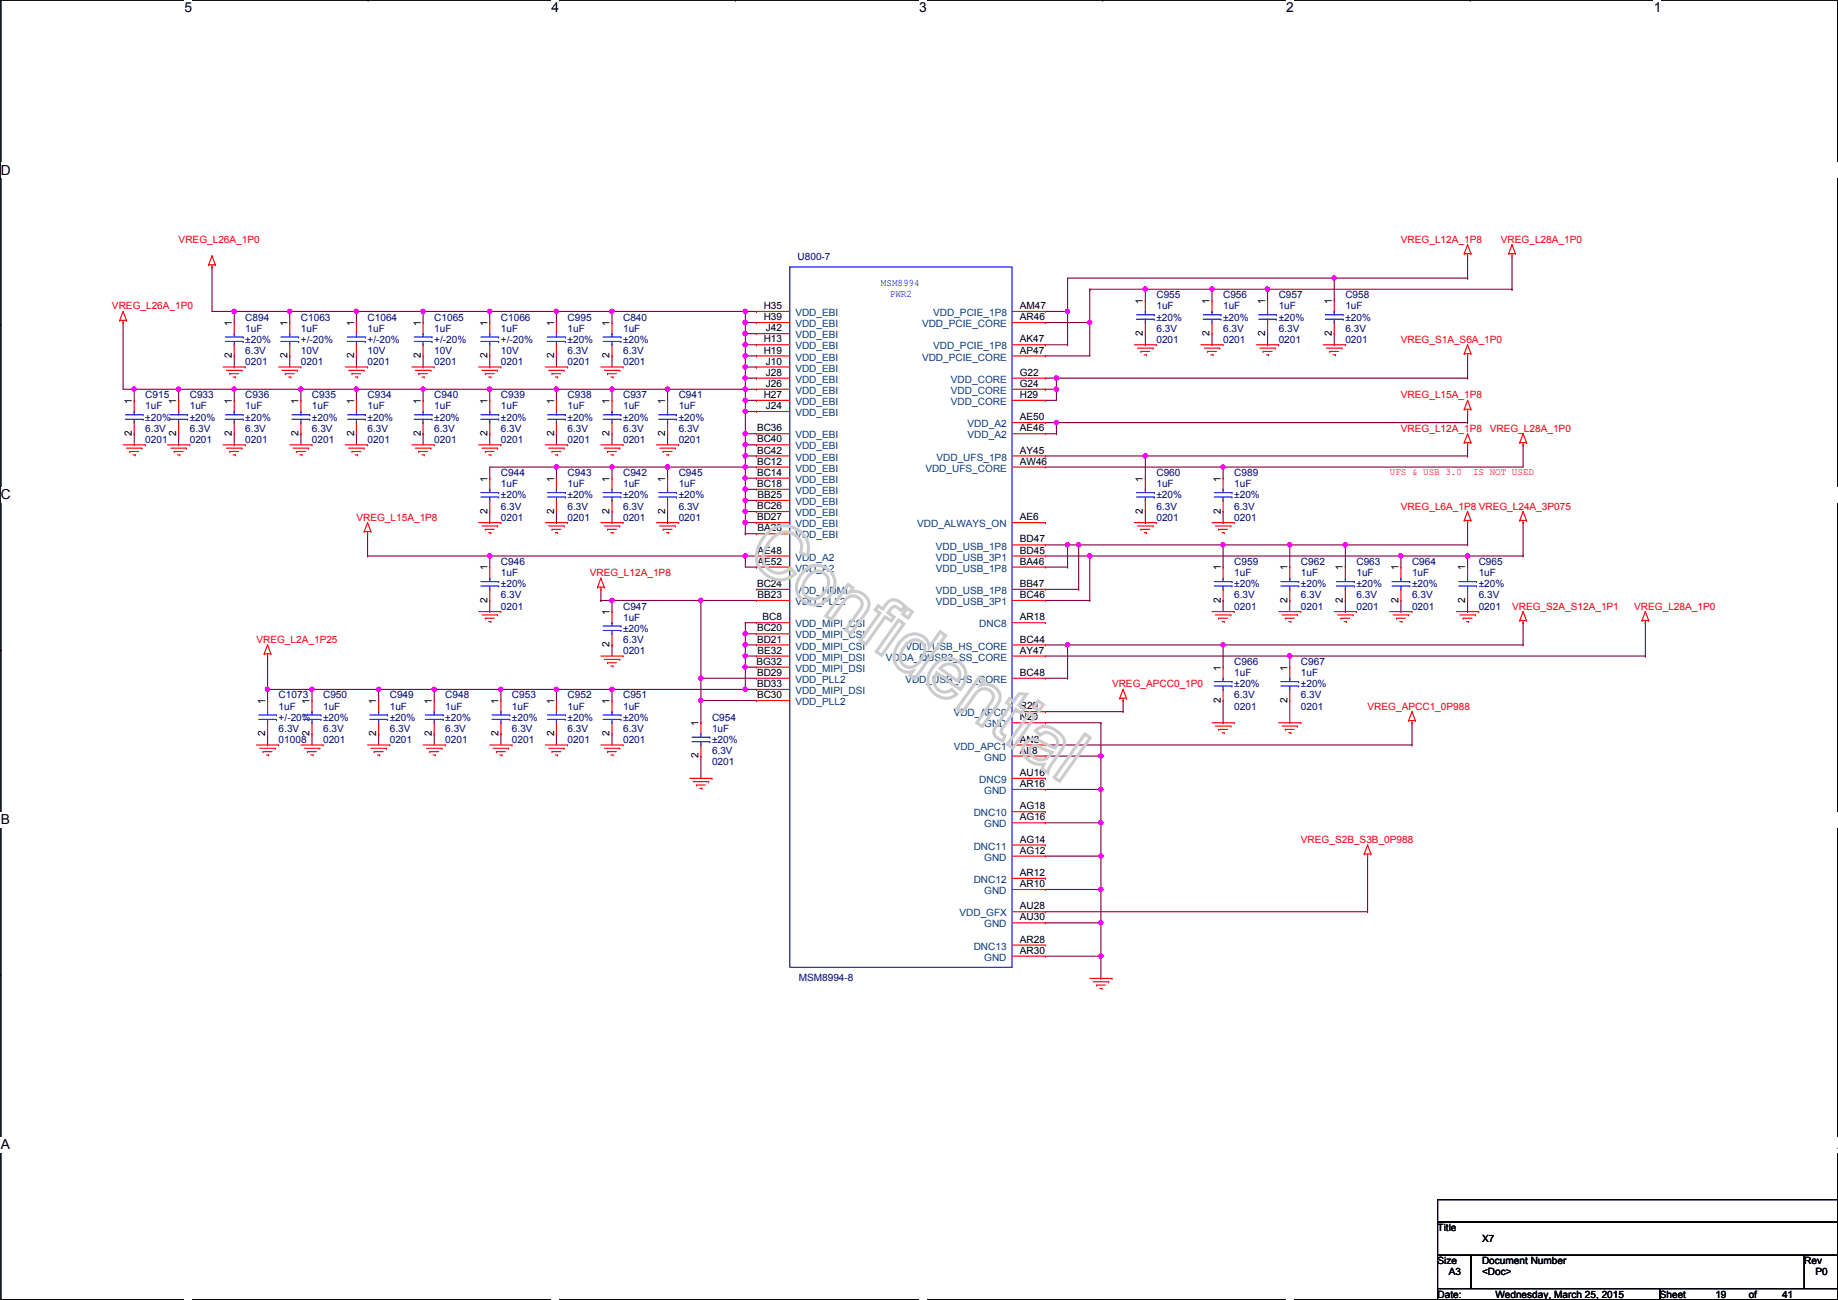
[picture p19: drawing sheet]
<svg xmlns="http://www.w3.org/2000/svg" width="420mm" height="297mm" viewBox="0 0 420 297" stroke-linecap="round" stroke-linejoin="round" font-family="sans-serif">
<defs><g id="words">
<g font-size="3.1">
<text x="42.2" y="2.8">5</text>
<text x="126.1" y="2.8">4</text>
<text x="210.1" y="2.8">3</text>
<text x="294" y="2.8">2</text>
<text x="378" y="2.8">1</text>
<text x=".2" y="39.9">D</text>
<text x=".2" y="114.1">C</text>
<text x=".2" y="188.4">B</text>
<text x=".2" y="262.6">A</text>
<text x="420.1" y="262.6">A</text>
</g>
<g font-size="2.3" fill="#f00">
<text x="40.8" y="55.5">VREG_L26A_1P0</text>
<text x="320.2" y="55.5">VREG_L12A_1P8</text>
<text x="343.1" y="55.5">VREG_L28A_1P0</text>
<text x="25.6" y="70.7">VREG_L26A_1P0</text>
<text x="320.2" y="78.3">VREG_S1A_S6A_1P0</text>
<text x="320.2" y="91">VREG_L15A_1P8</text>
<text x="320.2" y="98.6">VREG_L12A_1P8</text>
<text x="340.6" y="98.6">VREG_L28A_1P0</text>
<text x="317.7" y="108.6">UFS &amp; USB 3.0</text>
<text x="336.7" y="108.6">IS NOT USED</text>
<text x="81.5" y="119">VREG_L15A_1P8</text>
<text x="320.2" y="116.4">VREG_L6A_1P8 VREG_L24A_3P075</text>
<text x="134.8" y="131.7">VREG_L12A_1P8</text>
<text x="345.6" y="139.3">VREG_S2A_S12A_1P1</text>
<text x="373.6" y="139.3">VREG_L28A_1P0</text>
<text x="58.6" y="146.9">VREG_L2A_1P25</text>
<text x="254.2" y="157.1">VREG_APCC0_1P0</text>
<text x="312.6" y="162.1">VREG_APCC1_0P988</text>
<text x="297.4" y="192.6">VREG_S2B_S3B_0P988</text>
</g>
<g font-size="2.3" fill="#000080">
<text x="182.3" y="59.5">U800-7</text>
<text x="264.4" y="68.2">C955</text>
<text x="264.4" y="70.7">1uF</text>
<text x="279.6" y="68.2">C956</text>
<text x="279.6" y="70.7">1uF</text>
<text x="292.3" y="68.2">C957</text>
<text x="292.3" y="70.7">1uF</text>
<text x="307.5" y="68.2">C958</text>
<text x="307.5" y="70.7">1uF</text>
<text x="56.1" y="73.2">C894</text>
<text x="56.1" y="75.8">1uF</text>
<text x="68.8" y="73.2">C1063</text>
<text x="68.8" y="75.8">1uF</text>
<text x="84" y="73.2">C1064</text>
<text x="84" y="75.8">1uF</text>
<text x="99.3" y="73.2">C1065</text>
<text x="99.3" y="75.8">1uF</text>
<text x="114.5" y="73.2">C1066</text>
<text x="114.5" y="75.8">1uF</text>
<text x="129.7" y="73.2">C995</text>
<text x="129.7" y="75.8">1uF</text>
<text x="142.4" y="73.2">C840</text>
<text x="142.4" y="75.8">1uF</text>
<text x="264.4" y="75.8">6.3V</text>
<text x="264.4" y="73.2">±20%</text>
<text x="279.6" y="75.8">6.3V</text>
<text x="279.6" y="73.2">±20%</text>
<text x="292.3" y="75.8">6.3V</text>
<text x="292.3" y="73.2">±20%</text>
<text x="307.5" y="75.8">6.3V</text>
<text x="307.5" y="73.2">±20%</text>
<text x="56.1" y="83.4">0201</text>
<text x="56.1" y="80.9">6.3V</text>
<text x="56.1" y="78.3">±20%</text>
<text x="68.8" y="83.4">0201</text>
<text x="68.8" y="80.9">10V</text>
<text x="68.8" y="78.3">+/-20%</text>
<text x="84" y="83.4">0201</text>
<text x="84" y="80.9">10V</text>
<text x="84" y="78.3">+/-20%</text>
<text x="99.3" y="83.4">0201</text>
<text x="99.3" y="80.9">10V</text>
<text x="99.3" y="78.3">+/-20%</text>
<text x="114.5" y="83.4">0201</text>
<text x="114.5" y="80.9">10V</text>
<text x="114.5" y="78.3">+/-20%</text>
<text x="129.7" y="83.4">0201</text>
<text x="129.7" y="80.9">6.3V</text>
<text x="129.7" y="78.3">±20%</text>
<text x="142.4" y="83.4">0201</text>
<text x="142.4" y="80.9">6.3V</text>
<text x="142.4" y="78.3">±20%</text>
<text x="264.4" y="78.3">0201</text>
<text x="279.6" y="78.3">0201</text>
<text x="292.3" y="78.3">0201</text>
<text x="307.5" y="78.3">0201</text>
<text x="33.2" y="91">C915</text>
<text x="33.2" y="93.6">1uF</text>
<text x="43.4" y="91">C933</text>
<text x="43.4" y="93.6">1uF</text>
<text x="56.1" y="91">C936</text>
<text x="56.1" y="93.6">1uF</text>
<text x="71.3" y="91">C935</text>
<text x="71.3" y="93.6">1uF</text>
<text x="84" y="91">C934</text>
<text x="84" y="93.6">1uF</text>
<text x="99.3" y="91">C940</text>
<text x="99.3" y="93.6">1uF</text>
<text x="114.5" y="91">C939</text>
<text x="114.5" y="93.6">1uF</text>
<text x="129.7" y="91">C938</text>
<text x="129.7" y="93.6">1uF</text>
<text x="142.4" y="91">C937</text>
<text x="142.4" y="93.6">1uF</text>
<text x="155.1" y="91">C941</text>
<text x="155.1" y="93.6">1uF</text>
<text x="33.2" y="101.2">0201</text>
<text x="33.2" y="98.6">6.3V</text>
<text x="33.2" y="96.1">±20%</text>
<text x="43.4" y="101.2">0201</text>
<text x="43.4" y="98.6">6.3V</text>
<text x="43.4" y="96.1">±20%</text>
<text x="56.1" y="101.2">0201</text>
<text x="56.1" y="98.6">6.3V</text>
<text x="56.1" y="96.1">±20%</text>
<text x="71.3" y="101.2">0201</text>
<text x="71.3" y="98.6">6.3V</text>
<text x="71.3" y="96.1">±20%</text>
<text x="84" y="101.2">0201</text>
<text x="84" y="98.6">6.3V</text>
<text x="84" y="96.1">±20%</text>
<text x="99.3" y="101.2">0201</text>
<text x="99.3" y="98.6">6.3V</text>
<text x="99.3" y="96.1">±20%</text>
<text x="114.5" y="101.2">0201</text>
<text x="114.5" y="98.6">6.3V</text>
<text x="114.5" y="96.1">±20%</text>
<text x="129.7" y="101.2">0201</text>
<text x="129.7" y="98.6">6.3V</text>
<text x="129.7" y="96.1">±20%</text>
<text x="142.4" y="101.2">0201</text>
<text x="142.4" y="98.6">6.3V</text>
<text x="142.4" y="96.1">±20%</text>
<text x="155.1" y="101.2">0201</text>
<text x="155.1" y="98.6">6.3V</text>
<text x="155.1" y="96.1">±20%</text>
<text x="114.5" y="108.8">C944</text>
<text x="114.5" y="111.3">1uF</text>
<text x="114.5" y="113.9">±20%</text>
<text x="129.7" y="108.8">C943</text>
<text x="129.7" y="111.3">1uF</text>
<text x="129.7" y="113.9">±20%</text>
<text x="142.4" y="108.8">C942</text>
<text x="142.4" y="111.3">1uF</text>
<text x="142.4" y="113.9">±20%</text>
<text x="155.1" y="108.8">C945</text>
<text x="155.1" y="111.3">1uF</text>
<text x="155.1" y="113.9">±20%</text>
<text x="264.4" y="108.8">C960</text>
<text x="264.4" y="111.3">1uF</text>
<text x="264.4" y="113.9">±20%</text>
<text x="282.1" y="108.8">C989</text>
<text x="282.1" y="111.3">1uF</text>
<text x="282.1" y="113.9">±20%</text>
<text x="114.5" y="119">0201</text>
<text x="114.5" y="116.4">6.3V</text>
<text x="129.7" y="119">0201</text>
<text x="129.7" y="116.4">6.3V</text>
<text x="142.4" y="119">0201</text>
<text x="142.4" y="116.4">6.3V</text>
<text x="155.1" y="119">0201</text>
<text x="155.1" y="116.4">6.3V</text>
<text x="264.4" y="119">0201</text>
<text x="264.4" y="116.4">6.3V</text>
<text x="282.1" y="119">0201</text>
<text x="282.1" y="116.4">6.3V</text>
<text x="114.5" y="129.1">C946</text>
<text x="114.5" y="131.7">1uF</text>
<text x="282.1" y="129.1">C959</text>
<text x="282.1" y="131.7">1uF</text>
<text x="297.4" y="129.1">C962</text>
<text x="297.4" y="131.7">1uF</text>
<text x="310.1" y="129.1">C963</text>
<text x="310.1" y="131.7">1uF</text>
<text x="322.8" y="129.1">C964</text>
<text x="322.8" y="131.7">1uF</text>
<text x="338" y="129.1">C965</text>
<text x="338" y="131.7">1uF</text>
<text x="114.5" y="136.7">6.3V</text>
<text x="114.5" y="134.2">±20%</text>
<text x="282.1" y="136.7">6.3V</text>
<text x="282.1" y="134.2">±20%</text>
<text x="297.4" y="136.7">6.3V</text>
<text x="297.4" y="134.2">±20%</text>
<text x="310.1" y="136.7">6.3V</text>
<text x="310.1" y="134.2">±20%</text>
<text x="322.8" y="136.7">6.3V</text>
<text x="322.8" y="134.2">±20%</text>
<text x="338" y="136.7">6.3V</text>
<text x="338" y="134.2">±20%</text>
<text x="114.5" y="139.3">0201</text>
<text x="142.4" y="139.3">C947</text>
<text x="142.4" y="141.8">1uF</text>
<text x="282.1" y="139.3">0201</text>
<text x="297.4" y="139.3">0201</text>
<text x="310.1" y="139.3">0201</text>
<text x="322.8" y="139.3">0201</text>
<text x="338" y="139.3">0201</text>
<text x="142.4" y="149.4">0201</text>
<text x="142.4" y="146.9">6.3V</text>
<text x="142.4" y="144.4">±20%</text>
<text x="282.1" y="152">C966</text>
<text x="282.1" y="154.5">1uF</text>
<text x="297.4" y="152">C967</text>
<text x="297.4" y="154.5">1uF</text>
<text x="63.7" y="159.6">C1073</text>
<text x="73.9" y="159.6">C950</text>
<text x="89.1" y="159.6">C949</text>
<text x="101.8" y="159.6">C948</text>
<text x="117" y="159.6">C953</text>
<text x="129.7" y="159.6">C952</text>
<text x="142.4" y="159.6">C951</text>
<text x="282.1" y="159.6">6.3V</text>
<text x="282.1" y="157.1">±20%</text>
<text x="297.4" y="159.6">6.3V</text>
<text x="297.4" y="157.1">±20%</text>
<text x="63.7" y="162.1">1uF</text>
<text x="63.7" y="167.2">6.3V</text>
<text x="63.7" y="164.7">+/-20%</text>
<text x="73.9" y="162.1">1uF</text>
<text x="73.9" y="167.2">6.3V</text>
<text x="73.9" y="164.7">±20%</text>
<text x="89.1" y="162.1">1uF</text>
<text x="89.1" y="167.2">6.3V</text>
<text x="89.1" y="164.7">±20%</text>
<text x="101.8" y="162.1">1uF</text>
<text x="101.8" y="167.2">6.3V</text>
<text x="101.8" y="164.7">±20%</text>
<text x="117" y="162.1">1uF</text>
<text x="117" y="167.2">6.3V</text>
<text x="117" y="164.7">±20%</text>
<text x="129.7" y="162.1">1uF</text>
<text x="129.7" y="167.2">6.3V</text>
<text x="129.7" y="164.7">±20%</text>
<text x="142.4" y="162.1">1uF</text>
<text x="142.4" y="167.2">6.3V</text>
<text x="142.4" y="164.7">±20%</text>
<text x="162.8" y="164.7">C954</text>
<text x="162.8" y="167.2">1uF</text>
<text x="282.1" y="162.1">0201</text>
<text x="297.4" y="162.1">0201</text>
<text x="63.7" y="169.8">01008</text>
<text x="73.9" y="169.8">0201</text>
<text x="89.1" y="169.8">0201</text>
<text x="101.8" y="169.8">0201</text>
<text x="117" y="169.8">0201</text>
<text x="129.7" y="169.8">0201</text>
<text x="142.4" y="169.8">0201</text>
<text x="162.8" y="172.3">6.3V</text>
<text x="162.8" y="169.8">±20%</text>
<text x="162.8" y="174.8">0201</text>
<text x="182.6" y="224.1">MSM8994-8</text>
</g>
<g font-size="2.3" fill="#00f">
<text x="201.4" y="65.4">MSM8994</text>
<text x="203.4" y="67.9">PWR2</text>
</g>
<g font-size="2.3">
<text x="174.6" y="70.6">H35</text>
<text x="233.1" y="70.6">AM47</text>
<text x="261.3" y="69.4" transform="rotate(-90 261.3 69.4)">1</text>
<text x="276.5" y="69.4" transform="rotate(-90 276.5 69.4)">1</text>
<text x="289.2" y="69.4" transform="rotate(-90 289.2 69.4)">1</text>
<text x="304.4" y="69.4" transform="rotate(-90 304.4 69.4)">1</text>
<text x="53" y="74.5" transform="rotate(-90 53 74.5)">1</text>
<text x="65.7" y="74.5" transform="rotate(-90 65.7 74.5)">1</text>
<text x="80.9" y="74.5" transform="rotate(-90 80.9 74.5)">1</text>
<text x="96.2" y="74.5" transform="rotate(-90 96.2 74.5)">1</text>
<text x="111.4" y="74.5" transform="rotate(-90 111.4 74.5)">1</text>
<text x="126.6" y="74.5" transform="rotate(-90 126.6 74.5)">1</text>
<text x="139.3" y="74.5" transform="rotate(-90 139.3 74.5)">1</text>
<text x="174.6" y="73.2">H39</text>
<text x="175.1" y="75.7">J42</text>
<text x="233.1" y="73.2">AR46</text>
<text x="261.3" y="76.8" transform="rotate(-90 261.3 76.8)">2</text>
<text x="276.5" y="76.8" transform="rotate(-90 276.5 76.8)">2</text>
<text x="289.2" y="76.8" transform="rotate(-90 289.2 76.8)">2</text>
<text x="304.4" y="76.8" transform="rotate(-90 304.4 76.8)">2</text>
<text x="53" y="81.8" transform="rotate(-90 53 81.8)">2</text>
<text x="65.7" y="81.8" transform="rotate(-90 65.7 81.8)">2</text>
<text x="80.9" y="81.8" transform="rotate(-90 80.9 81.8)">2</text>
<text x="96.2" y="81.8" transform="rotate(-90 96.2 81.8)">2</text>
<text x="111.4" y="81.8" transform="rotate(-90 111.4 81.8)">2</text>
<text x="126.6" y="81.8" transform="rotate(-90 126.6 81.8)">2</text>
<text x="139.3" y="81.8" transform="rotate(-90 139.3 81.8)">2</text>
<text x="174.6" y="78.2">H13</text>
<text x="174.6" y="80.8">H19</text>
<text x="175.1" y="83.3">J10</text>
<text x="233.1" y="78.2">AK47</text>
<text x="233.1" y="80.8">AP47</text>
<text x="175.1" y="85.9">J28</text>
<text x="175.1" y="88.4">J26</text>
<text x="233.1" y="85.9">G22</text>
<text x="233.1" y="88.4">G24</text>
<text x="30.1" y="92.2" transform="rotate(-90 30.1 92.2)">1</text>
<text x="40.3" y="92.2" transform="rotate(-90 40.3 92.2)">1</text>
<text x="53" y="92.2" transform="rotate(-90 53 92.2)">1</text>
<text x="68.2" y="92.2" transform="rotate(-90 68.2 92.2)">1</text>
<text x="80.9" y="92.2" transform="rotate(-90 80.9 92.2)">1</text>
<text x="96.2" y="92.2" transform="rotate(-90 96.2 92.2)">1</text>
<text x="111.4" y="92.2" transform="rotate(-90 111.4 92.2)">1</text>
<text x="126.6" y="92.2" transform="rotate(-90 126.6 92.2)">1</text>
<text x="139.3" y="92.2" transform="rotate(-90 139.3 92.2)">1</text>
<text x="152" y="92.2" transform="rotate(-90 152 92.2)">1</text>
<text x="174.6" y="90.9">H27</text>
<text x="175.1" y="93.5">J24</text>
<text x="233.1" y="90.9">H29</text>
<text x="30.1" y="99.6" transform="rotate(-90 30.1 99.6)">2</text>
<text x="40.3" y="99.6" transform="rotate(-90 40.3 99.6)">2</text>
<text x="53" y="99.6" transform="rotate(-90 53 99.6)">2</text>
<text x="68.2" y="99.6" transform="rotate(-90 68.2 99.6)">2</text>
<text x="80.9" y="99.6" transform="rotate(-90 80.9 99.6)">2</text>
<text x="96.2" y="99.6" transform="rotate(-90 96.2 99.6)">2</text>
<text x="111.4" y="99.6" transform="rotate(-90 111.4 99.6)">2</text>
<text x="126.6" y="99.6" transform="rotate(-90 126.6 99.6)">2</text>
<text x="139.3" y="99.6" transform="rotate(-90 139.3 99.6)">2</text>
<text x="152" y="99.6" transform="rotate(-90 152 99.6)">2</text>
<text x="173" y="98.6">BC36</text>
<text x="173" y="101.1">BC40</text>
<text x="233.1" y="96">AE50</text>
<text x="233.1" y="98.6">AE46</text>
<text x="173" y="103.6">BC42</text>
<text x="173" y="106.2">BC12</text>
<text x="233.1" y="103.6">AY45</text>
<text x="233.1" y="106.2">AW46</text>
<text x="111.4" y="110" transform="rotate(-90 111.4 110)">1</text>
<text x="126.6" y="110" transform="rotate(-90 126.6 110)">1</text>
<text x="139.3" y="110" transform="rotate(-90 139.3 110)">1</text>
<text x="152" y="110" transform="rotate(-90 152 110)">1</text>
<text x="173" y="108.7">BC14</text>
<text x="173" y="111.3">BC18</text>
<text x="173.2" y="113.8">BB25</text>
<text x="261.3" y="110" transform="rotate(-90 261.3 110)">1</text>
<text x="279" y="110" transform="rotate(-90 279 110)">1</text>
<text x="111.4" y="117.4" transform="rotate(-90 111.4 117.4)">2</text>
<text x="126.6" y="117.4" transform="rotate(-90 126.6 117.4)">2</text>
<text x="139.3" y="117.4" transform="rotate(-90 139.3 117.4)">2</text>
<text x="152" y="117.4" transform="rotate(-90 152 117.4)">2</text>
<text x="173" y="116.3">BC26</text>
<text x="173" y="118.9">BD27</text>
<text x="233.1" y="118.9">AE6</text>
<text x="261.3" y="117.4" transform="rotate(-90 261.3 117.4)">2</text>
<text x="279" y="117.4" transform="rotate(-90 279 117.4)">2</text>
<text x="173.2" y="121.4">BA26</text>
<text x="233.1" y="124">BD47</text>
<text x="111.4" y="130.3" transform="rotate(-90 111.4 130.3)">1</text>
<text x="173.2" y="126.5">AE48</text>
<text x="173.2" y="129">AE52</text>
<text x="233.1" y="126.5">BD45</text>
<text x="233.1" y="129">BA46</text>
<text x="279" y="130.3" transform="rotate(-90 279 130.3)">1</text>
<text x="294.3" y="130.3" transform="rotate(-90 294.3 130.3)">1</text>
<text x="307" y="130.3" transform="rotate(-90 307 130.3)">1</text>
<text x="319.7" y="130.3" transform="rotate(-90 319.7 130.3)">1</text>
<text x="334.9" y="130.3" transform="rotate(-90 334.9 130.3)">1</text>
<text x="111.4" y="137.7" transform="rotate(-90 111.4 137.7)">2</text>
<text x="173" y="134.1">BC24</text>
<text x="173.2" y="136.7">BB23</text>
<text x="233.1" y="134.1">BB47</text>
<text x="233.1" y="136.7">BC46</text>
<text x="279" y="137.7" transform="rotate(-90 279 137.7)">2</text>
<text x="294.3" y="137.7" transform="rotate(-90 294.3 137.7)">2</text>
<text x="307" y="137.7" transform="rotate(-90 307 137.7)">2</text>
<text x="319.7" y="137.7" transform="rotate(-90 319.7 137.7)">2</text>
<text x="334.9" y="137.7" transform="rotate(-90 334.9 137.7)">2</text>
<text x="139.3" y="140.5" transform="rotate(-90 139.3 140.5)">1</text>
<text x="174.3" y="141.7">BC8</text>
<text x="233.1" y="141.7">AR18</text>
<text x="139.3" y="147.9" transform="rotate(-90 139.3 147.9)">2</text>
<text x="173" y="144.3">BC20</text>
<text x="173" y="146.8">BD21</text>
<text x="173.2" y="149.4">BE32</text>
<text x="233.1" y="146.8">BC44</text>
<text x="233.1" y="149.4">AY47</text>
<text x="172.9" y="151.9">BG32</text>
<text x="173" y="154.4">BD29</text>
<text x="233.1" y="154.4">BC48</text>
<text x="279" y="153.2" transform="rotate(-90 279 153.2)">1</text>
<text x="294.3" y="153.2" transform="rotate(-90 294.3 153.2)">1</text>
<text x="60.6" y="160.8" transform="rotate(-90 60.6 160.8)">1</text>
<text x="70.8" y="160.8" transform="rotate(-90 70.8 160.8)">1</text>
<text x="86" y="160.8" transform="rotate(-90 86 160.8)">1</text>
<text x="98.7" y="160.8" transform="rotate(-90 98.7 160.8)">1</text>
<text x="113.9" y="160.8" transform="rotate(-90 113.9 160.8)">1</text>
<text x="126.6" y="160.8" transform="rotate(-90 126.6 160.8)">1</text>
<text x="139.3" y="160.8" transform="rotate(-90 139.3 160.8)">1</text>
<text x="173" y="157">BD33</text>
<text x="173" y="159.5">BC30</text>
<text x="279" y="160.6" transform="rotate(-90 279 160.6)">2</text>
<text x="294.3" y="160.6" transform="rotate(-90 294.3 160.6)">2</text>
<text x="159.7" y="165.9" transform="rotate(-90 159.7 165.9)">1</text>
<text x="233.1" y="162.1">R20</text>
<text x="233.1" y="164.6">N20</text>
<text x="60.6" y="168.2" transform="rotate(-90 60.6 168.2)">2</text>
<text x="70.8" y="168.2" transform="rotate(-90 70.8 168.2)">2</text>
<text x="86" y="168.2" transform="rotate(-90 86 168.2)">2</text>
<text x="98.7" y="168.2" transform="rotate(-90 98.7 168.2)">2</text>
<text x="113.9" y="168.2" transform="rotate(-90 113.9 168.2)">2</text>
<text x="126.6" y="168.2" transform="rotate(-90 126.6 168.2)">2</text>
<text x="139.3" y="168.2" transform="rotate(-90 139.3 168.2)">2</text>
<text x="159.7" y="173.3" transform="rotate(-90 159.7 173.3)">2</text>
<text x="233.1" y="169.7">AN8</text>
<text x="233.1" y="172.2">AL8</text>
<text x="233.1" y="177.3">AU16</text>
<text x="233.1" y="179.8">AR16</text>
<text x="233.1" y="184.9">AG18</text>
<text x="233.1" y="187.5">AG16</text>
<text x="233.1" y="192.5">AG14</text>
<text x="233.1" y="195.1">AG12</text>
<text x="233.1" y="200.2">AR12</text>
<text x="233.1" y="202.7">AR10</text>
<text x="233.1" y="207.8">AU28</text>
<text x="233.1" y="210.3">AU30</text>
<text x="233.1" y="215.4">AR28</text>
<text x="233.1" y="217.9">AR30</text>
<text x="328.6" y="281.3">Title</text>
<text x="338.8" y="283.8">X7</text>
<text x="328.6" y="288.9">Size</text>
<text x="331.2" y="291.4">A3</text>
<text x="338.8" y="288.9">Document Number</text>
<text x="338.8" y="291.4">&lt;Doc&gt;</text>
<text x="412.4" y="288.9">Rev</text>
<text x="415" y="291.4">P0</text>
<text x="328.6" y="296.5">Date:</text>
<text x="341.8" y="296.5">Wednesday, March 25, 2015</text>
<text x="379.4" y="296.5">Sheet</text>
<text x="392.1" y="296.5">19</text>
<text x="399.7" y="296.5">of</text>
<text x="407.4" y="296.5">41</text>
</g>
<g font-size="2.3" fill="#004080">
<text x="181.8" y="72.2">VDD_EBI</text>
<text x="181.8" y="74.8">VDD_EBI</text>
<text x="181.8" y="77.3">VDD_EBI</text>
<text x="210.8" y="74.8">VDD_PCIE_CORE</text>
<text x="213.3" y="72.2">VDD_PCIE_1P8</text>
<text x="181.8" y="79.8">VDD_EBI</text>
<text x="181.8" y="82.4">VDD_EBI</text>
<text x="210.8" y="82.4">VDD_PCIE_CORE</text>
<text x="213.3" y="79.8">VDD_PCIE_1P8</text>
<text x="181.8" y="84.9">VDD_EBI</text>
<text x="181.8" y="87.5">VDD_EBI</text>
<text x="217.4" y="87.5">VDD_CORE</text>
<text x="181.8" y="90">VDD_EBI</text>
<text x="181.8" y="92.5">VDD_EBI</text>
<text x="181.8" y="95.1">VDD_EBI</text>
<text x="217.4" y="90">VDD_CORE</text>
<text x="217.4" y="92.5">VDD_CORE</text>
<text x="181.8" y="100.2">VDD_EBI</text>
<text x="221.2" y="97.6">VDD_A2</text>
<text x="221.2" y="100.2">VDD_A2</text>
<text x="181.8" y="102.7">VDD_EBI</text>
<text x="181.8" y="105.2">VDD_EBI</text>
<text x="181.8" y="107.8">VDD_EBI</text>
<text x="211.5" y="107.8">VDD_UFS_CORE</text>
<text x="214.1" y="105.2">VDD_UFS_1P8</text>
<text x="181.8" y="110.3">VDD_EBI</text>
<text x="181.8" y="112.9">VDD_EBI</text>
<text x="181.8" y="115.4">VDD_EBI</text>
<text x="181.8" y="117.9">VDD_EBI</text>
<text x="181.8" y="120.5">VDD_EBI</text>
<text x="181.8" y="123">VDD_EBI</text>
<text x="209.7" y="120.5">VDD_ALWAYS_ON</text>
<text x="213.9" y="125.6">VDD_USB_1P8</text>
<text x="181.8" y="128.1">VDD_A2</text>
<text x="181.8" y="130.6">VDD_A2</text>
<text x="213.9" y="128.1">VDD_USB_3P1</text>
<text x="213.9" y="130.6">VDD_USB_1P8</text>
<text x="181.8" y="135.7">VDD_HDMI</text>
<text x="213.9" y="135.7">VDD_USB_1P8</text>
<text x="181.8" y="138.3">VDD_PLL2</text>
<text x="181.8" y="143.3">VDD_MIPI_CSI</text>
<text x="213.9" y="138.3">VDD_USB_3P1</text>
<text x="223.8" y="143.3">DNC8</text>
<text x="181.8" y="145.9">VDD_MIPI_CSI</text>
<text x="181.8" y="148.4">VDD_MIPI_CSI</text>
<text x="207" y="148.4">VDD_USB_HS_CORE</text>
<text x="181.8" y="151">VDD_MIPI_DSI</text>
<text x="181.8" y="153.5">VDD_MIPI_DSI</text>
<text x="202.5" y="151">VDDA_QUSB3_SS_CORE</text>
<text x="181.8" y="156">VDD_PLL2</text>
<text x="181.8" y="158.6">VDD_MIPI_DSI</text>
<text x="181.8" y="161.1">VDD_PLL2</text>
<text x="207" y="156">VDD_USB_HS_CORE</text>
<text x="218" y="163.7">VDD_APC0</text>
<text x="225" y="166.2">GND</text>
<text x="218" y="171.3">VDD_APC1</text>
<text x="225" y="173.8">GND</text>
<text x="223.8" y="178.9">DNC9</text>
<text x="225" y="181.4">GND</text>
<text x="222.6" y="186.5">DNC10</text>
<text x="225" y="189.1">GND</text>
<text x="222.6" y="194.1">DNC11</text>
<text x="225" y="196.7">GND</text>
<text x="222.6" y="201.8">DNC12</text>
<text x="219.3" y="209.4">VDD_GFX</text>
<text x="225" y="204.3">GND</text>
<text x="225" y="211.9">GND</text>
<text x="222.6" y="217">DNC13</text>
<text x="225" y="219.5">GND</text>
</g>
</g></defs>
<path d="M.2 0h419.9v297h-419.9z" fill="none" stroke="#000" stroke-width=".25"/>
<g fill="#fff">
<path d="M42.2 0h1.7v3.5h-1.7z"/>
<path d="M42.2 297l1.7 .1z"/>
</g>
<path d="M84.1 0h.1M84.1 297h.1" fill="none" stroke="#000" stroke-width=".25"/>
<g fill="#fff">
<path d="M126.1 0h1.7v3.5h-1.7z"/>
<path d="M126.1 297l1.7 .1z"/>
</g>
<path d="M168.1 0h.1M168.1 297h.1" fill="none" stroke="#000" stroke-width=".25"/>
<g fill="#fff">
<path d="M210.1 0h1.7v3.5h-1.7z"/>
<path d="M210.1 297l1.7 .1z"/>
</g>
<path d="M252.1 0h.1M252.1 297h.1" fill="none" stroke="#000" stroke-width=".25"/>
<g fill="#fff">
<path d="M294 0h1.8v3.5h-1.8z"/>
<path d="M294 297l1.8 .1z"/>
</g>
<path d="M336.1 0h.1M336.1 297h.1" fill="none" stroke="#000" stroke-width=".25"/>
<g fill="#fff">
<path d="M378 0h1.8v3.5h-1.8z"/>
<path d="M378 297l1.8 .1z"/>
<path d="M.2 37.1h2.2v3.5h-2.2z"/>
<path d="M420.1 37.1h.1v3.5h-.1z"/>
<path d="M.2 111.3h2.2v3.5h-2.2z"/>
<path d="M420.1 111.3h.1v3.5h-.1z"/>
</g>
<path d="M.2 74.3h.1M420.1 74.3h.1" fill="none" stroke="#000" stroke-width=".25"/>
<g fill="#fff">
<path d="M.2 185.6h2.1v3.5h-2.1z"/>
<path d="M420.1 185.6h.1v3.5h-.1z"/>
</g>
<path d="M.2 148.5h.1M420.1 148.5h.1" fill="none" stroke="#000" stroke-width=".25"/>
<path d="M.2 148.5h.1M420.1 148.5h.1" fill="none" stroke="#000" stroke-width=".23"/>
<g fill="#fff">
<path d="M.2 259.8h2.1v3.5h-2.1z"/>
<path d="M420.1 259.8h.1v3.5h-.1z"/>
</g>
<path d="M.2 222.7h.1M420.1 222.7h.1" fill="none" stroke="#000" stroke-width=".25"/>
<path d="M48.5 61h.1M48.5 61v10.2h5M53.5 71.2h.1" fill="none" stroke="#800040" stroke-width=".25"/>
<circle cx="53.5" cy="71.1" r=".49" fill="#f0f"/>
<circle cx="53.5" cy="71.1" r=".49" fill="none" stroke="#f0f" stroke-width=".25"/>
<path d="M170.4 71.2h.1M170.4 76.2h.1M170.4 71.2v5" fill="none" stroke="#800040" stroke-width=".25"/>
<circle cx="170.4" cy="73.7" r=".49" fill="#f0f"/>
<circle cx="170.4" cy="73.7" r=".49" fill="none" stroke="#f0f" stroke-width=".25"/>
<circle cx="170.4" cy="76.2" r=".49" fill="#f0f"/>
<circle cx="170.4" cy="76.2" r=".49" fill="none" stroke="#f0f" stroke-width=".25"/>
<path d="M170.4 78.8h.1M170.4 78.8v2.5" fill="none" stroke="#800040" stroke-width=".25"/>
<circle cx="170.4" cy="78.8" r=".49" fill="#f0f"/>
<circle cx="170.4" cy="78.8" r=".49" fill="none" stroke="#f0f" stroke-width=".25"/>
<path d="M170.4 81.3h.1M170.4 81.3v2.6" fill="none" stroke="#800040" stroke-width=".25"/>
<circle cx="170.4" cy="83.8" r=".49" fill="#f0f"/>
<circle cx="170.4" cy="83.8" r=".49" fill="none" stroke="#f0f" stroke-width=".25"/>
<path d="M170.4 83.9h.1M170.4 88.9h.1M170.4 91.5h.1M170.4 83.9v2.5M170.4 88.9v5.1" fill="none" stroke="#800040" stroke-width=".25"/>
<circle cx="170.4" cy="94" r=".49" fill="#f0f"/>
<circle cx="170.4" cy="94" r=".49" fill="none" stroke="#f0f" stroke-width=".25"/>
<circle cx="170.4" cy="91.5" r=".49" fill="#f0f"/>
<circle cx="170.4" cy="91.5" r=".49" fill="none" stroke="#f0f" stroke-width=".25"/>
<path d="M170.4 94h.1M170.4 99.1h.1M170.4 94v7.6" fill="none" stroke="#800040" stroke-width=".25"/>
<circle cx="170.4" cy="99.1" r=".49" fill="#f0f"/>
<circle cx="170.4" cy="99.1" r=".49" fill="none" stroke="#f0f" stroke-width=".25"/>
<path d="M170.4 101.6h.1M170.4 101.6v2.6" fill="none" stroke="#800040" stroke-width=".25"/>
<circle cx="170.4" cy="101.6" r=".49" fill="#f0f"/>
<circle cx="170.4" cy="101.6" r=".49" fill="none" stroke="#f0f" stroke-width=".25"/>
<path d="M170.4 106.7h.1M170.4 104.2v2.5" fill="none" stroke="#800040" stroke-width=".25"/>
<circle cx="170.4" cy="104.2" r=".49" fill="#f0f"/>
<circle cx="170.4" cy="104.2" r=".49" fill="none" stroke="#f0f" stroke-width=".25"/>
<path d="M170.4 111.8h.1M170.4 109.3v2.5" fill="none" stroke="#800040" stroke-width=".25"/>
<circle cx="170.4" cy="109.2" r=".49" fill="#f0f"/>
<circle cx="170.4" cy="109.2" r=".49" fill="none" stroke="#f0f" stroke-width=".25"/>
<circle cx="170.4" cy="111.8" r=".49" fill="#f0f"/>
<circle cx="170.4" cy="111.8" r=".49" fill="none" stroke="#f0f" stroke-width=".25"/>
<path d="M28.1 88.9h2.6M30.7 88.9h.1M152.6 88.9h.1M152.6 88.9v2.6M152.6 88.9h17.8M170.4 88.9h.1M170.4 114.3h.1M170.4 116.9h.1M170.4 114.3v5.1" fill="none" stroke="#800040" stroke-width=".25"/>
<circle cx="152.6" cy="88.9" r=".49" fill="#f0f"/>
<circle cx="152.6" cy="88.9" r=".49" fill="none" stroke="#f0f" stroke-width=".25"/>
<circle cx="170.4" cy="88.9" r=".49" fill="#f0f"/>
<circle cx="170.4" cy="88.9" r=".49" fill="none" stroke="#f0f" stroke-width=".25"/>
<path d="M28.1 73.7h.1M28.1 73.7v15.2M53.5 88.9h.1M53.5 88.9v2.6M53.5 88.9h28M68.8 88.9h.1M68.8 88.9v2.6M81.5 88.9h.1" fill="none" stroke="#800040" stroke-width=".25"/>
<circle cx="68.8" cy="88.9" r=".49" fill="#f0f"/>
<circle cx="68.8" cy="88.9" r=".49" fill="none" stroke="#f0f" stroke-width=".25"/>
<circle cx="81.5" cy="88.9" r=".49" fill="#f0f"/>
<circle cx="81.5" cy="88.9" r=".49" fill="none" stroke="#f0f" stroke-width=".25"/>
<path d="M81.5 88.9h.1M81.5 88.9v2.6M81.5 88.9h30.5M96.7 88.9h.1M96.7 88.9v2.6M112 88.9h.1" fill="none" stroke="#800040" stroke-width=".25"/>
<circle cx="96.7" cy="88.9" r=".49" fill="#f0f"/>
<circle cx="96.7" cy="88.9" r=".49" fill="none" stroke="#f0f" stroke-width=".25"/>
<circle cx="111.9" cy="88.9" r=".49" fill="#f0f"/>
<circle cx="111.9" cy="88.9" r=".49" fill="none" stroke="#f0f" stroke-width=".25"/>
<path d="M112 88.9h.1M112 88.9v2.6M112 88.9h27.9M127.2 88.9h.1M127.2 88.9v2.6M139.9 88.9h.1" fill="none" stroke="#800040" stroke-width=".25"/>
<circle cx="127.2" cy="88.9" r=".49" fill="#f0f"/>
<circle cx="127.2" cy="88.9" r=".49" fill="none" stroke="#f0f" stroke-width=".25"/>
<circle cx="139.9" cy="88.9" r=".49" fill="#f0f"/>
<circle cx="139.9" cy="88.9" r=".49" fill="none" stroke="#f0f" stroke-width=".25"/>
<path d="M139.9 88.9h.1M139.9 88.9v2.6M139.9 88.9h12.7M152.6 88.9h.1M112 109.3h.1M127.2 106.7h.1M127.2 106.7v2.6M139.9 106.7h.1M139.9 106.7h-27.9v2.6" fill="none" stroke="#800040" stroke-width=".25"/>
<circle cx="127.2" cy="106.7" r=".49" fill="#f0f"/>
<circle cx="127.2" cy="106.7" r=".49" fill="none" stroke="#f0f" stroke-width=".25"/>
<circle cx="139.9" cy="106.7" r=".49" fill="#f0f"/>
<circle cx="139.9" cy="106.7" r=".49" fill="none" stroke="#f0f" stroke-width=".25"/>
<path d="M139.9 106.7h.1M139.9 106.7v2.6M139.9 106.7h30.5M152.6 106.7h.1M152.6 106.7v2.6M170.4 106.7h.1" fill="none" stroke="#800040" stroke-width=".25"/>
<circle cx="152.6" cy="106.7" r=".49" fill="#f0f"/>
<circle cx="152.6" cy="106.7" r=".49" fill="none" stroke="#f0f" stroke-width=".25"/>
<circle cx="170.4" cy="106.7" r=".49" fill="#f0f"/>
<circle cx="170.4" cy="106.7" r=".49" fill="none" stroke="#f0f" stroke-width=".25"/>
<path d="M112 119.4h.1M112 116.9v2.5M127.2 119.4h.1M127.2 116.9v2.5M139.9 119.4h.1M139.9 116.9v2.5M152.6 119.4h.1M152.6 116.9v2.5M112 127h58.4M170.4 127h.1" fill="none" stroke="#800040" stroke-width=".25"/>
<circle cx="170.4" cy="127" r=".49" fill="#f0f"/>
<circle cx="170.4" cy="127" r=".49" fill="none" stroke="#f0f" stroke-width=".25"/>
<path d="M84 127h.1M84 127h28M170.4 127h.1M170.4 127v2.6" fill="none" stroke="#800040" stroke-width=".25"/>
<circle cx="111.9" cy="127" r=".49" fill="#f0f"/>
<circle cx="111.9" cy="127" r=".49" fill="none" stroke="#f0f" stroke-width=".25"/>
<path d="M84 122h.1M84 122v5M112 127h.1M112 127v2.6M137.4 137.2h.1M137.4 137.2h2.5M137.4 134.7v2.5M61.2 157.5h.1M61.2 149.9h.1M61.2 157.5h10.1M61.2 149.9v7.6" fill="none" stroke="#800040" stroke-width=".25"/>
<circle cx="61.1" cy="157.5" r=".49" fill="#f0f"/>
<circle cx="61.1" cy="157.5" r=".49" fill="none" stroke="#f0f" stroke-width=".25"/>
<path d="M71.3 157.5h.1M71.3 157.5v2.6M71.3 157.5h15.3" fill="none" stroke="#800040" stroke-width=".25"/>
<circle cx="86.5" cy="157.5" r=".49" fill="#f0f"/>
<circle cx="86.5" cy="157.5" r=".49" fill="none" stroke="#f0f" stroke-width=".25"/>
<circle cx="71.3" cy="157.5" r=".49" fill="#f0f"/>
<circle cx="71.3" cy="157.5" r=".49" fill="none" stroke="#f0f" stroke-width=".25"/>
<path d="M86.6 157.5h.1M86.6 157.5v2.6M86.6 157.5h27.9M99.3 157.5h.1M99.3 157.5v2.6" fill="none" stroke="#800040" stroke-width=".25"/>
<circle cx="114.5" cy="157.5" r=".49" fill="#f0f"/>
<circle cx="114.5" cy="157.5" r=".49" fill="none" stroke="#f0f" stroke-width=".25"/>
<circle cx="99.2" cy="157.5" r=".49" fill="#f0f"/>
<circle cx="99.2" cy="157.5" r=".49" fill="none" stroke="#f0f" stroke-width=".25"/>
<path d="M114.5 157.5h.1M114.5 157.5v2.6M114.5 157.5h25.4M127.2 157.5h.1M127.2 157.5v2.6" fill="none" stroke="#800040" stroke-width=".25"/>
<circle cx="127.2" cy="157.5" r=".49" fill="#f0f"/>
<circle cx="127.2" cy="157.5" r=".49" fill="none" stroke="#f0f" stroke-width=".25"/>
<path d="M139.9 157.5h.1M139.9 157.5v2.6M139.9 157.5h30.5M170.4 157.5h.1" fill="none" stroke="#800040" stroke-width=".25"/>
<circle cx="139.9" cy="157.5" r=".49" fill="#f0f"/>
<circle cx="139.9" cy="157.5" r=".49" fill="none" stroke="#f0f" stroke-width=".25"/>
<circle cx="170.4" cy="157.5" r=".49" fill="#f0f"/>
<circle cx="170.4" cy="157.5" r=".49" fill="none" stroke="#f0f" stroke-width=".25"/>
<path d="M160.2 137.2h.1M160.2 137.2v17.8M71.3 167.7h.1M71.3 167.7v2.5" fill="none" stroke="#800040" stroke-width=".25"/>
<circle cx="160.2" cy="155" r=".49" fill="#f0f"/>
<circle cx="160.2" cy="155" r=".49" fill="none" stroke="#f0f" stroke-width=".25"/>
<circle cx="160.2" cy="137.2" r=".49" fill="#f0f"/>
<circle cx="160.2" cy="137.2" r=".49" fill="none" stroke="#f0f" stroke-width=".25"/>
<path d="M160.2 137.2h12.7M172.9 137.2h.1M160.2 155h.1M160.2 155h12.7M160.2 155v5.1M160.2 160.1h.1" fill="none" stroke="#800040" stroke-width=".25"/>
<circle cx="160.2" cy="160" r=".49" fill="#f0f"/>
<circle cx="160.2" cy="160" r=".49" fill="none" stroke="#f0f" stroke-width=".25"/>
<path d="M170.4 142.3h.1M170.4 144.8h.1M170.4 147.4h.1M170.4 142.3h2.5M170.4 142.3v5.1M170.4 157.5h2.5M170.4 144.8h2.5M172.9 157.5h.1M160.2 160.1h12.7M172.9 160.1h.1" fill="none" stroke="#800040" stroke-width=".25"/>
<circle cx="170.4" cy="144.8" r=".49" fill="#f0f"/>
<circle cx="170.4" cy="144.8" r=".49" fill="none" stroke="#f0f" stroke-width=".25"/>
<path d="M170.4 149.9h.1M170.4 152.4h.1M170.4 157.5h.1M170.4 149.9h2.5M170.4 149.9v7.6M170.4 152.4h2.5" fill="none" stroke="#800040" stroke-width=".25"/>
<circle cx="170.4" cy="152.4" r=".49" fill="#f0f"/>
<circle cx="170.4" cy="152.4" r=".49" fill="none" stroke="#f0f" stroke-width=".25"/>
<path d="M335.5 58.5v5M239 78.8h.1M239 78.8h5M244 71.2h.1M249.1 73.7h.1M249.1 73.7v7.6h-10.1M305 63.5h.1M305 63.5h-61v7.7M335.5 63.5h.1M239 81.3h.1" fill="none" stroke="#800040" stroke-width=".25"/>
<circle cx="249.1" cy="73.7" r=".49" fill="#f0f"/>
<circle cx="249.1" cy="73.7" r=".49" fill="none" stroke="#f0f" stroke-width=".25"/>
<path d="M239 73.7h.1M249.1 66.1h.1M249.1 66.1v7.6h-10.1M249.1 66.1h12.7M261.8 66.1h.1M305 63.5h.1M305 63.5v5.1M305 63.5h30.5M335.5 63.5h.1" fill="none" stroke="#800040" stroke-width=".25"/>
<circle cx="305" cy="63.5" r=".49" fill="#f0f"/>
<circle cx="305" cy="63.5" r=".49" fill="none" stroke="#f0f" stroke-width=".25"/>
<path d="M289.8 66.1h.1M289.8 66.1v2.5M289.8 66.1h55.8M345.6 66.1h.1" fill="none" stroke="#800040" stroke-width=".25"/>
<circle cx="289.7" cy="66.1" r=".49" fill="#f0f"/>
<circle cx="289.7" cy="66.1" r=".49" fill="none" stroke="#f0f" stroke-width=".25"/>
<path d="M261.8 66.1h.1M261.8 66.1h28M261.8 66.1v2.5M277.1 66.1h.1M277.1 66.1v2.5M289.8 66.1h.1" fill="none" stroke="#800040" stroke-width=".25"/>
<circle cx="261.8" cy="66.1" r=".49" fill="#f0f"/>
<circle cx="261.8" cy="66.1" r=".49" fill="none" stroke="#f0f" stroke-width=".25"/>
<circle cx="277" cy="66.1" r=".49" fill="#f0f"/>
<circle cx="277" cy="66.1" r=".49" fill="none" stroke="#f0f" stroke-width=".25"/>
<path d="M239 71.2h5M244 71.2h.1M244 78.8h.1M244 71.2v7.6" fill="none" stroke="#800040" stroke-width=".25"/>
<circle cx="244" cy="71.1" r=".49" fill="#f0f"/>
<circle cx="244" cy="71.1" r=".49" fill="none" stroke="#f0f" stroke-width=".25"/>
<g fill="none" stroke="#800040" stroke-width=".25">
<path d="M170.4 71.2h2.5M170.4 73.7h2.5M172.9 71.2h.1M172.9 73.7h.1M239 86.4h2.5M239 96.6h2.5M241.5 86.4h.1M241.5 88.9h.1M241.5 96.6h.1M241.5 86.4v5.1M335.5 81.3h.1M335.5 94h.1"/>
<path d="M335.5 81.3v5.1M335.5 94v2.6M239 124.5h5M244 124.5h.1M160.2 165.1h.1M160.2 160.1v5"/>
</g>
<circle cx="244" cy="124.5" r=".49" fill="#f0f"/>
<circle cx="244" cy="124.5" r=".49" fill="none" stroke="#f0f" stroke-width=".25"/>
<g fill="none" stroke="#800040" stroke-width=".25">
<path d="M335.5 119.4h.1M335.5 119.4v5.1M348.2 119.4h.1M348.2 119.4v7.6M239 127h10.1M239 134.7h7.6M244 124.5h.1M244 124.5v5.1M244 124.5h35.6M246.6 124.5h.1M246.6 134.7h.1M246.6 124.5v10.2"/>
<path d="M249.1 127h.1M279.6 124.5h.1"/>
</g>
<circle cx="246.6" cy="124.5" r=".49" fill="#f0f"/>
<circle cx="246.6" cy="124.5" r=".49" fill="none" stroke="#f0f" stroke-width=".25"/>
<circle cx="279.6" cy="124.5" r=".49" fill="#f0f"/>
<circle cx="279.6" cy="124.5" r=".49" fill="none" stroke="#f0f" stroke-width=".25"/>
<path d="M239 137.2h10.1M249.1 137.2h.1M249.1 127h.1M249.1 127v10.2M249.1 127h71.1M320.2 127h.1" fill="none" stroke="#800040" stroke-width=".25"/>
<circle cx="249.1" cy="127" r=".49" fill="#f0f"/>
<circle cx="249.1" cy="127" r=".49" fill="none" stroke="#f0f" stroke-width=".25"/>
<circle cx="320.2" cy="127" r=".49" fill="#f0f"/>
<circle cx="320.2" cy="127" r=".49" fill="none" stroke="#f0f" stroke-width=".25"/>
<g fill="none" stroke="#800040" stroke-width=".25">
<path d="M294.8 137.2h.1M294.8 124.5h.1M294.8 124.5v5.1M294.8 137.2v2.5M307.5 139.7h.1M307.5 129.6h.1M307.5 124.5v5.1M307.5 137.2v2.5M320.2 139.7h.1M320.2 127h.1M320.2 127v2.6M320.2 137.2v2.5"/>
<path d="M320.2 127h28M335.5 139.7h.1M335.5 127h.1M335.5 127v2.6M335.5 137.2v2.5M348.2 127h.1"/>
</g>
<circle cx="335.5" cy="127" r=".49" fill="#f0f"/>
<circle cx="335.5" cy="127" r=".49" fill="none" stroke="#f0f" stroke-width=".25"/>
<path d="M239 147.4h5M239 149.9h55.8M239 155h5M244 147.4h.1M244 155h.1M244 147.4v7.6M294.8 149.9h.1M348.2 142.3h.1M348.2 142.3v5.1M376.1 142.3h.1M376.1 142.3v7.6" fill="none" stroke="#800040" stroke-width=".25"/>
<circle cx="244" cy="147.3" r=".49" fill="#f0f"/>
<circle cx="244" cy="147.3" r=".49" fill="none" stroke="#f0f" stroke-width=".25"/>
<path d="M244 147.4h35.6M279.6 147.4h.1M279.6 147.4v5" fill="none" stroke="#800040" stroke-width=".25"/>
<circle cx="279.6" cy="147.3" r=".49" fill="#f0f"/>
<circle cx="279.6" cy="147.3" r=".49" fill="none" stroke="#f0f" stroke-width=".25"/>
<path d="M279.6 147.4h68.6M294.8 149.9h.1M294.8 149.9v2.5M294.8 149.9h81.3M348.2 147.4h.1M376.1 149.9h.1" fill="none" stroke="#800040" stroke-width=".25"/>
<circle cx="294.8" cy="149.9" r=".49" fill="#f0f"/>
<circle cx="294.8" cy="149.9" r=".49" fill="none" stroke="#f0f" stroke-width=".25"/>
<path d="M239 162.6h17.7M239 165.1h12.7M251.7 165.1h.1M251.7 172.8h.1M251.7 165.1v7.7M256.7 162.6h.1M256.7 160.1h.1M256.7 160.1v2.5" fill="none" stroke="#800040" stroke-width=".25"/>
<circle cx="251.6" cy="172.7" r=".49" fill="#f0f"/>
<circle cx="251.6" cy="172.7" r=".49" fill="none" stroke="#f0f" stroke-width=".25"/>
<path d="M239 170.2h83.8M239 172.8h12.7M251.7 172.8h.1M251.7 172.8v15.2M322.8 170.2h.1M322.8 165.1h.1M322.8 165.1v5.1M239 180.4h12.7M251.7 180.4h.1M251.7 188h.1" fill="none" stroke="#800040" stroke-width=".25"/>
<circle cx="251.6" cy="180.4" r=".49" fill="#f0f"/>
<circle cx="251.6" cy="180.4" r=".49" fill="none" stroke="#f0f" stroke-width=".25"/>
<circle cx="251.6" cy="188" r=".49" fill="#f0f"/>
<circle cx="251.6" cy="188" r=".49" fill="none" stroke="#f0f" stroke-width=".25"/>
<path d="M239 188h12.7M239 195.6h12.7M251.7 188h.1M251.7 195.6h.1M251.7 188v7.6" fill="none" stroke="#800040" stroke-width=".25"/>
<circle cx="251.6" cy="195.6" r=".49" fill="#f0f"/>
<circle cx="251.6" cy="195.6" r=".49" fill="none" stroke="#f0f" stroke-width=".25"/>
<path d="M251.7 195.6v15.3M239 203.2h12.7M251.7 203.2h.1M251.7 210.9h.1" fill="none" stroke="#800040" stroke-width=".25"/>
<circle cx="251.6" cy="203.2" r=".49" fill="#f0f"/>
<circle cx="251.6" cy="203.2" r=".49" fill="none" stroke="#f0f" stroke-width=".25"/>
<circle cx="251.6" cy="210.8" r=".49" fill="#f0f"/>
<circle cx="251.6" cy="210.8" r=".49" fill="none" stroke="#f0f" stroke-width=".25"/>
<path d="M239 210.9h12.7M239 218.5h12.7M251.7 210.9h.1M251.7 218.5h.1M251.7 210.9v12.7M251.7 223.6h.1" fill="none" stroke="#800040" stroke-width=".25"/>
<circle cx="251.6" cy="218.5" r=".49" fill="#f0f"/>
<circle cx="251.6" cy="218.5" r=".49" fill="none" stroke="#f0f" stroke-width=".25"/>
<g fill="none" stroke="#800040" stroke-width=".25">
<path d="M170.4 76.2h.1M170.4 78.8h.1M170.4 78.8h2.5M170.4 76.2h2.5M170.4 76.2v2.6M172.9 78.8h.1M53.5 99.1v2.5M170.4 81.3h2.5M172.9 81.3h.1M53.5 101.6h.1M312.6 195.6v12.7M239 208.3h.1"/>
<path d="M239 208.3h73.6M312.6 208.3h.1"/>
</g>
<circle cx="170.4" cy="81.3" r=".49" fill="#f0f"/>
<circle cx="170.4" cy="81.3" r=".49" fill="none" stroke="#f0f" stroke-width=".25"/>
<path d="M170.4 83.9h2.5M170.4 86.4h2.5M172.9 83.9h.1M172.9 86.4h.1" fill="none" stroke="#800040" stroke-width=".25"/>
<circle cx="170.4" cy="86.4" r=".49" fill="#f0f"/>
<circle cx="170.4" cy="86.4" r=".49" fill="none" stroke="#f0f" stroke-width=".25"/>
<g fill="none" stroke="#800040" stroke-width=".25">
<path d="M170.4 88.9h.1M170.4 86.4v2.5M170.4 91.5h2.5M170.4 88.9h2.5M170.4 94h2.5M170.4 99.1h2.5M172.9 91.5h.1M172.9 94h.1M172.9 99.1h.1M170.4 106.7h.1M170.4 109.3h.1M170.4 106.7v2.6"/>
<path d="M170.4 101.6h2.5M170.4 104.2h2.5M170.4 109.3h2.5M170.4 106.7h2.5M170.4 114.3h2.5M172.9 101.6h.1M172.9 104.2h.1M172.9 109.3h.1M172.9 114.3h.1"/>
</g>
<circle cx="170.4" cy="114.3" r=".49" fill="#f0f"/>
<circle cx="170.4" cy="114.3" r=".49" fill="none" stroke="#f0f" stroke-width=".25"/>
<path d="M170.4 111.8h.1M170.4 114.3h.1M170.4 111.8h2.5M170.4 111.8v2.5M170.4 116.9h2.5M172.9 116.9h.1" fill="none" stroke="#800040" stroke-width=".25"/>
<circle cx="170.4" cy="116.9" r=".49" fill="#f0f"/>
<circle cx="170.4" cy="116.9" r=".49" fill="none" stroke="#f0f" stroke-width=".25"/>
<path d="M170.4 119.4h2.5M172.9 119.4h.1" fill="none" stroke="#800040" stroke-width=".25"/>
<circle cx="170.4" cy="119.4" r=".49" fill="#f0f"/>
<circle cx="170.4" cy="119.4" r=".49" fill="none" stroke="#f0f" stroke-width=".25"/>
<g fill="none" stroke="#800040" stroke-width=".25">
<path d="M170.4 119.4v2.6M170.4 122h.1M170.4 122h2.5M170.4 147.4h.1M170.4 149.9h.1M170.4 147.4v2.5M170.4 147.4h2.5M86.6 167.7h.1M86.6 167.7v2.5M99.3 167.7h.1M99.3 167.7v2.5M114.5 167.7h.1"/>
<path d="M114.5 167.7v2.5M127.2 167.7h.1M127.2 167.7v2.5M139.9 167.7h.1M139.9 167.7v2.5"/>
</g>
<circle cx="170.4" cy="147.3" r=".49" fill="#f0f"/>
<circle cx="170.4" cy="147.3" r=".49" fill="none" stroke="#f0f" stroke-width=".25"/>
<circle cx="170.4" cy="149.9" r=".49" fill="#f0f"/>
<circle cx="170.4" cy="149.9" r=".49" fill="none" stroke="#f0f" stroke-width=".25"/>
<path d="M139.9 139.7h.1M139.9 137.2h.1M139.9 137.2v2.5M139.9 137.2h20.3M139.9 147.4h.1M139.9 147.4v2.5" fill="none" stroke="#800040" stroke-width=".25"/>
<circle cx="139.9" cy="137.2" r=".49" fill="#f0f"/>
<circle cx="139.9" cy="137.2" r=".49" fill="none" stroke="#f0f" stroke-width=".25"/>
<g fill="none" stroke="#800040" stroke-width=".25">
<path d="M261.8 78.8h.1M261.8 76.2v2.6M277.1 78.8h.1M277.1 76.2v2.6M289.8 78.8h.1M289.8 76.2v2.6M305 78.8h.1M305 76.2v2.6M68.8 99.1h.1M68.8 99.1v2.5M81.5 99.1h.1M81.5 99.1v2.5"/>
<path d="M96.7 99.1h.1M96.7 99.1v2.5M112 99.1h.1M112 99.1v2.5M127.2 99.1h.1M127.2 99.1v2.5M139.9 99.1h.1M139.9 99.1v2.5M152.6 99.1h.1M152.6 99.1v2.5M239 88.9h.1M239 88.9h2.5"/>
<path d="M112 139.7h.1M112 137.2v2.5"/>
</g>
<circle cx="241.5" cy="88.9" r=".49" fill="#f0f"/>
<circle cx="241.5" cy="88.9" r=".49" fill="none" stroke="#f0f" stroke-width=".25"/>
<path d="M241.5 86.4h94M335.5 86.4h.1" fill="none" stroke="#800040" stroke-width=".25"/>
<circle cx="241.5" cy="86.4" r=".49" fill="#f0f"/>
<circle cx="241.5" cy="86.4" r=".49" fill="none" stroke="#f0f" stroke-width=".25"/>
<path d="M239 91.5h.1M239 91.5h2.5M239 99.1h2.5M241.5 99.1h.1M241.5 96.6h.1M241.5 96.6v2.5M241.5 96.6h94M335.5 96.6h.1" fill="none" stroke="#800040" stroke-width=".25"/>
<circle cx="241.5" cy="96.5" r=".49" fill="#f0f"/>
<circle cx="241.5" cy="96.5" r=".49" fill="none" stroke="#f0f" stroke-width=".25"/>
<g fill="none" stroke="#800040" stroke-width=".25">
<path d="M345.6 58.5v7.6M345.6 66.1h.1M170.4 127h2.5M170.4 129.6h2.5M172.9 127h.1M172.9 129.6h.1M239 129.6h5M244 129.6h.1M279.6 137.2h.1M279.6 124.5h.1M279.6 124.5v5.1M279.6 137.2v2.5"/>
<path d="M279.6 124.5h15.2M160.2 172.8h.1M160.2 172.8v5M279.6 165.1h.1M279.6 160.1v5M294.8 165.1h.1M294.8 160.1v5"/>
</g>
<circle cx="294.8" cy="124.5" r=".49" fill="#f0f"/>
<circle cx="294.8" cy="124.5" r=".49" fill="none" stroke="#f0f" stroke-width=".25"/>
<path d="M294.8 124.5h.1M294.8 124.5h40.7M335.5 124.5h.1" fill="none" stroke="#800040" stroke-width=".25"/>
<circle cx="307.5" cy="124.5" r=".49" fill="#f0f"/>
<circle cx="307.5" cy="124.5" r=".49" fill="none" stroke="#f0f" stroke-width=".25"/>
<path d="M239 104.2h96.5M239 106.7h40.6M261.8 104.2h.1M261.8 104.2v5.1M279.6 106.7h.1M335.5 104.2h.1M335.5 101.6v2.6M348.2 101.6h.1M348.2 101.6v5.1" fill="none" stroke="#800040" stroke-width=".25"/>
<circle cx="261.8" cy="104.2" r=".49" fill="#f0f"/>
<circle cx="261.8" cy="104.2" r=".49" fill="none" stroke="#f0f" stroke-width=".25"/>
<path d="M279.6 106.7h.1M279.6 106.7v2.6M279.6 106.7h68.6" fill="none" stroke="#800040" stroke-width=".25"/>
<circle cx="279.6" cy="106.7" r=".49" fill="#f0f"/>
<circle cx="279.6" cy="106.7" r=".49" fill="none" stroke="#f0f" stroke-width=".25"/>
<path d="M30.7 99.1v2.5M40.8 88.9h.1M40.8 88.9v2.6M40.8 99.1v2.5M40.8 88.9h12.7M53.5 88.9h.1M30.7 101.6h.1M40.8 101.6h.1M261.8 119.4h.1M261.8 116.9v2.5M279.6 119.4h.1M279.6 116.9v2.5" fill="none" stroke="#800040" stroke-width=".25"/>
<circle cx="40.8" cy="88.9" r=".49" fill="#f0f"/>
<circle cx="40.8" cy="88.9" r=".49" fill="none" stroke="#f0f" stroke-width=".25"/>
<circle cx="53.5" cy="88.9" r=".49" fill="#f0f"/>
<circle cx="53.5" cy="88.9" r=".49" fill="none" stroke="#f0f" stroke-width=".25"/>
<path d="M30.7 88.9h.1M30.7 88.9v2.6" fill="none" stroke="#800040" stroke-width=".25"/>
<circle cx="30.7" cy="88.9" r=".49" fill="#f0f"/>
<circle cx="30.7" cy="88.9" r=".49" fill="none" stroke="#f0f" stroke-width=".25"/>
<path d="M112 71.2h.1M112 71.2v2.5M112 71.2h27.9M127.2 71.2h.1M127.2 71.2v2.5M139.9 71.2h.1M30.7 88.9h10.1M40.8 88.9h.1M127.2 81.3h.1M127.2 81.3v2.6M139.9 81.3h.1M139.9 81.3v2.6" fill="none" stroke="#800040" stroke-width=".25"/>
<circle cx="127.2" cy="71.1" r=".49" fill="#f0f"/>
<circle cx="127.2" cy="71.1" r=".49" fill="none" stroke="#f0f" stroke-width=".25"/>
<path d="M66.2 71.2h.1M66.2 71.2v2.5M66.2 71.2h15.3M81.5 71.2h.1M66.2 81.3h.1M66.2 81.3v2.6" fill="none" stroke="#800040" stroke-width=".25"/>
<circle cx="66.2" cy="71.1" r=".49" fill="#f0f"/>
<circle cx="66.2" cy="71.1" r=".49" fill="none" stroke="#f0f" stroke-width=".25"/>
<circle cx="81.5" cy="71.1" r=".49" fill="#f0f"/>
<circle cx="81.5" cy="71.1" r=".49" fill="none" stroke="#f0f" stroke-width=".25"/>
<path d="M81.5 71.2h.1M81.5 71.2v2.5M81.5 71.2h30.5M96.7 71.2h.1M96.7 71.2v2.5M112 71.2h.1M81.5 83.9h.1M81.5 81.3v2.6M96.7 83.9h.1M96.7 81.3v2.6" fill="none" stroke="#800040" stroke-width=".25"/>
<circle cx="96.7" cy="71.1" r=".49" fill="#f0f"/>
<circle cx="96.7" cy="71.1" r=".49" fill="none" stroke="#f0f" stroke-width=".25"/>
<circle cx="111.9" cy="71.1" r=".49" fill="#f0f"/>
<circle cx="111.9" cy="71.1" r=".49" fill="none" stroke="#f0f" stroke-width=".25"/>
<path d="M139.9 71.2h.1M139.9 71.2v2.5M139.9 71.2h30.5M112 83.9h.1M112 81.3v2.6" fill="none" stroke="#800040" stroke-width=".25"/>
<circle cx="170.4" cy="71.1" r=".49" fill="#f0f"/>
<circle cx="170.4" cy="71.1" r=".49" fill="none" stroke="#f0f" stroke-width=".25"/>
<circle cx="139.9" cy="71.1" r=".49" fill="#f0f"/>
<circle cx="139.9" cy="71.1" r=".49" fill="none" stroke="#f0f" stroke-width=".25"/>
<path d="M53.5 71.2h.1M53.5 71.2v2.5M53.5 71.2h12.7M66.2 71.2h.1M53.5 83.9h.1M53.5 81.3v2.6M61.2 157.5v2.6M61.2 160.1h.1M61.2 170.2h.1M61.2 167.7v2.5" fill="none" stroke="#800040" stroke-width=".25"/>
<g fill="none" stroke="#f00" stroke-width=".25">
<path d="M48.5 58.5h.1M48.5 58.5l-.8 2M48.5 58.5l.7 2M334.7 58h.1M334.7 58h1.5M335.5 58.5h.1M335.5 55.9h.1M335.5 58v.5M335.5 55.9l-.8 2.1M335.5 55.9l.7 2.1M336.2 58h.1M344.9 58h.1"/>
<path d="M344.9 58h1.5M345.6 58.5h.1M345.6 55.9h.1M345.6 58v.5M345.6 55.9l-.7 2.1M345.6 55.9l.8 2.1M346.4 58h.1M27.4 73.2h.1M27.4 73.2h1.5M28.1 73.7h.1M28.1 71.2h.1M28.1 73.2v.5"/>
<path d="M28.1 71.2l-.7 2M28.1 71.2l.8 2M28.9 73.2h.1M47.7 60.5h.1M47.7 60.5h1.5M48.5 61h.1M48.5 60.5v.5M49.2 60.5h.1M53.5 73.7h.1M53.5 73.7v2.5M53.5 78.8v2.5M66.2 73.7h.1"/>
<path d="M66.2 73.7v2.5M66.2 78.8v2.5M81.5 73.7h.1M81.5 73.7v2.5M81.5 78.8v2.5M96.7 73.7h.1M96.7 73.7v2.5M96.7 78.8v2.5M112 73.7h.1M112 73.7v2.5M112 78.8v2.5M127.2 73.7h.1"/>
<path d="M127.2 73.7v2.5M127.2 78.8v2.5M139.9 73.7h.1M139.9 73.7v2.5M139.9 78.8v2.5M172.9 71.2h.1M172.9 73.7h.1M172.9 76.2h.1M172.9 78.8h.1M172.9 78.8h7.6M172.9 71.2h7.6M172.9 73.7h7.6"/>
<path d="M172.9 76.2h7.6M231.3 78.8h7.7M231.3 71.2h7.7M231.3 73.7h7.7M239 71.2h.1M239 73.7h.1M239 78.8h.1M259.3 78.8h5.1M260 79.5h3.6M261.8 68.6h.1M261.8 76.2h.1M261.8 68.6v2.6"/>
<path d="M261.8 73.7v2.5M263.6 79.5h.1M264.4 78.8h.1M274.5 78.8h5.1M275.3 79.5h3.5M277.1 68.6h.1M277.1 76.2h.1M277.1 68.6v2.6M277.1 73.7v2.5M278.8 79.5h.1M279.6 78.8h.1M287.2 78.8h5.1"/>
<path d="M288 79.5h3.5M289.8 68.6h.1M289.8 76.2h.1M289.8 68.6v2.6M289.8 73.7v2.5M291.5 79.5h.1M292.3 78.8h.1M302.5 78.8h5M303.2 79.5h3.6M305 68.6h.1M305 76.2h.1M305 68.6v2.6"/>
<path d="M305 73.7v2.5M306.8 79.5h.1M307.5 78.8h.1M335.5 78.8h.1M335.5 78.8l-.8 2M335.5 78.8l.7 2M30.7 91.5h.1M30.7 99.1h.1M30.7 91.5v2.5M30.7 96.6v2.5M40.8 91.5h.1M40.8 99.1h.1"/>
<path d="M40.8 91.5v2.5M40.8 96.6v2.5M51 83.9h5.1M51.8 84.6h3.5M52.5 85.4h.1M52.5 85.4h2.1M53.3 86.1h.5M53.5 91.5h.1M53.5 99.1h.1M53.5 81.3h.1M53.5 91.5v2.5M53.5 96.6v2.5"/>
<path d="M53.8 86.1h.1M55.3 84.6h.1M56.1 83.9h.1M63.7 83.9h5.1M64.5 84.6h3.5M65.2 85.4h.1M65.2 85.4h2.1M66 86.1h.5M66.2 81.3h.1M66.5 86.1h.1M68 84.6h.1M68.8 83.9h.1"/>
<path d="M68.8 91.5h.1M68.8 99.1h.1M68.8 91.5v2.5M68.8 96.6v2.5M78.9 83.9h5.1M79.7 84.6h3.6M80.5 85.4h.1M80.5 85.4h2M81.2 86.1h.5M81.5 81.3h.1M81.5 91.5h.1M81.5 99.1h.1"/>
<path d="M81.5 91.5v2.5M81.5 96.6v2.5M81.7 86.1h.1M83.3 84.6h.1M84 83.9h.1M94.2 83.9h5.1M94.9 84.6h3.6M95.7 85.4h.1M95.7 85.4h2M96.5 86.1h.5M96.7 91.5h.1M96.7 99.1h.1"/>
<path d="M96.7 81.3h.1M96.7 91.5v2.5M96.7 96.6v2.5M97 86.1h.1M98.5 84.6h.1M99.3 83.9h.1M109.4 83.9h5.1M110.2 84.6h3.5M110.9 85.4h.1M110.9 85.4h2.1M111.7 86.1h.5M112 81.3h.1"/>
<path d="M112 91.5h.1M112 99.1h.1M112 91.5v2.5M112 96.6v2.5M112.2 86.1h.1M113.7 84.6h.1M114.5 83.9h.1M124.7 83.9h5M125.4 84.6h3.6M126.2 85.4h.1M126.2 85.4h2M126.9 86.1h.6"/>
<path d="M127.2 91.5h.1M127.2 99.1h.1M127.2 81.3h.1M127.2 91.5v2.5M127.2 96.6v2.5M127.5 86.1h.1M129 84.6h.1M129.7 83.9h.1M137.4 83.9h5M138.1 84.6h3.6M138.9 85.4h.1M138.9 85.4h2"/>
<path d="M139.6 86.1h.6M139.9 91.5h.1M139.9 99.1h.1M139.9 81.3h.1M139.9 91.5v2.5M139.9 96.6v2.5M140.2 86.1h.1M141.7 84.6h.1M142.4 83.9h.1M152.6 91.5h.1M152.6 99.1h.1M152.6 91.5v2.5"/>
<path d="M152.6 96.6v2.5M172.9 81.3h.1M172.9 83.9h.1M172.9 86.4h.1M172.9 88.9h.1M172.9 91.5h.1M172.9 94h.1M172.9 99.1h.1M172.9 83.9h7.6M172.9 81.3h7.6M172.9 86.4h7.6M172.9 88.9h7.6"/>
<path d="M172.9 91.5h7.6M172.9 94h7.6M172.9 99.1h7.6M231.3 81.3h7.7M231.3 86.4h7.7M231.3 88.9h7.7M231.3 91.5h7.7M231.3 99.1h7.7M231.3 96.6h7.7M239 81.3h.1M239 86.4h.1M239 88.9h.1"/>
<path d="M239 91.5h.1M239 96.6h.1M239 99.1h.1M260.8 80.3h.1M260.8 80.3h2M261.6 81.1h.5M262.1 81.1h.1M276 80.3h.1M276 80.3h2.1M276.8 81.1h.5M277.3 81.1h.1M288.7 80.3h.1"/>
<path d="M288.7 80.3h2.1M289.5 81.1h.5M290 81.1h.1M304 80.3h.1M304 80.3h2M304.7 81.1h.6M305.3 81.1h.1M334.7 80.8h.1M334.7 93.5h.1M334.7 80.8h1.5M334.7 93.5h1.5M335.5 81.3h.1"/>
<path d="M335.5 94h.1M335.5 91.5h.1M335.5 99.1h.1M335.5 80.8v.5M335.5 93.5v.5M335.5 91.5l-.8 2M335.5 91.5l.7 2M335.5 99.1l-.8 2M335.5 99.1l.7 2M336.2 80.8h.1M336.2 93.5h.1M348.2 99.1h.1"/>
<path d="M348.2 99.1l-.8 2M348.2 99.1l.7 2M28.1 101.6h5.1M28.9 102.4h3.6M29.7 103.2h.1M29.7 103.2h2M30.4 103.9h.5M30.9 103.9h.1M32.5 102.4h.1M33.2 101.6h.1M38.3 101.6h5.1M39.1 102.4h3.5"/>
<path d="M39.8 103.2h.1M39.8 103.2h2.1M40.6 103.9h.5M41.1 103.9h.1M42.6 102.4h.1M43.4 101.6h.1M51 101.6h5.1M51.8 102.4h3.5M52.5 103.2h.1M52.5 103.2h2.1M53.3 103.9h.5M53.8 103.9h.1"/>
<path d="M55.3 102.4h.1M56.1 101.6h.1M66.2 101.6h5.1M67 102.4h3.6M67.8 103.2h.1M67.8 103.2h2M68.5 103.9h.5M69 103.9h.1M70.6 102.4h.1M71.3 101.6h.1M78.9 101.6h5.1M79.7 102.4h3.6"/>
<path d="M80.5 103.2h.1M80.5 103.2h2M81.2 103.9h.5M81.7 103.9h.1M83.3 102.4h.1M84 119.4h.1M84 101.6h.1M84 119.4l-.7 2.1M84 119.4l.8 2.1M94.2 101.6h5.1M94.9 102.4h3.6M95.7 103.2h.1"/>
<path d="M95.7 103.2h2M96.5 103.9h.5M97 103.9h.1M98.5 102.4h.1M99.3 101.6h.1M109.4 119.4h5.1M109.4 101.6h5.1M110.2 102.4h3.5M110.9 103.2h.1M110.9 103.2h2.1M111.7 103.9h.5M112 109.3h.1"/>
<path d="M112 116.9h.1M112 109.3v2.5M112 114.3v2.6M112.2 103.9h.1M113.7 102.4h.1M114.5 119.4h.1M114.5 101.6h.1M124.7 119.4h5M124.7 101.6h5M125.4 102.4h3.6M126.2 103.2h.1M126.2 103.2h2"/>
<path d="M126.9 103.9h.6M127.2 109.3h.1M127.2 116.9h.1M127.2 109.3v2.5M127.2 114.3v2.6M127.5 103.9h.1M129 102.4h.1M129.7 119.4h.1M129.7 101.6h.1M137.4 119.4h5M137.4 101.6h5M138.1 102.4h3.6"/>
<path d="M138.9 103.2h.1M138.9 103.2h2M139.6 103.9h.6M139.9 109.3h.1M139.9 116.9h.1M139.9 109.3v2.5M139.9 114.3v2.6M140.2 103.9h.1M141.7 102.4h.1M142.4 119.4h.1M142.4 101.6h.1M150.1 119.4h5"/>
<path d="M150.1 101.6h5M150.8 102.4h3.6M151.6 103.2h.1M151.6 103.2h2M152.3 103.9h.6M152.6 109.3h.1M152.6 116.9h.1M152.6 109.3v2.5M152.6 114.3v2.6M152.9 103.9h.1M154.4 102.4h.1M155.1 119.4h.1"/>
<path d="M155.1 101.6h.1M172.9 101.6h.1M172.9 104.2h.1M172.9 106.7h.1M172.9 109.3h.1M172.9 111.8h.1M172.9 114.3h.1M172.9 116.9h.1M172.9 119.4h.1M172.9 119.4h7.6M172.9 101.6h7.6M172.9 104.2h7.6"/>
<path d="M172.9 106.7h7.6M172.9 109.3h7.6M172.9 111.8h7.6M172.9 114.3h7.6M172.9 116.9h7.6M231.3 119.4h7.7M231.3 104.2h7.7M231.3 106.7h7.7M239 104.2h.1M239 106.7h.1M239 119.4h.1M259.3 119.4h5.1"/>
<path d="M261.8 109.3h.1M261.8 116.9h.1M261.8 109.3v2.5M261.8 114.3v2.6M264.4 119.4h.1M277.1 119.4h5M279.6 109.3h.1M279.6 116.9h.1M279.6 109.3v2.5M279.6 114.3v2.6M282.1 119.4h.1M334.7 118.9h.1"/>
<path d="M334.7 101.1h.1M334.7 118.9h1.5M334.7 101.1h1.5M335.5 119.4h.1M335.5 116.9h.1M335.5 101.6h.1M335.5 101.1v.5M335.5 118.9v.5M335.5 116.9l-.8 2M335.5 116.9l.7 2M336.2 118.9h.1M336.2 101.1h.1"/>
<path d="M347.4 118.9h.1M347.4 101.1h.1M347.4 118.9h1.5M347.4 101.1h1.5M348.2 119.4h.1M348.2 116.9h.1M348.2 101.6h.1M348.2 101.1v.5M348.2 118.9v.5M348.2 116.9l-.8 2M348.2 116.9l.7 2M348.9 118.9h.1"/>
<path d="M348.9 101.1h.1M83.3 121.5h.1M83.3 121.5h1.5M84 122h.1M84 121.5v.5M84.8 121.5h.1M109.4 139.7h5.1M110.2 120.2h3.5M110.9 120.9h.1M110.9 120.9h2.1M111.7 121.7h.5M112 129.6h.1"/>
<path d="M112 137.2h.1M112 129.6v2.5M112 134.7v2.5M112.2 121.7h.1M113.7 120.2h.1M114.5 139.7h.1M125.4 120.2h3.6M126.2 120.9h.1M126.2 120.9h2M126.9 121.7h.6M127.5 121.7h.1M129 120.2h.1"/>
<path d="M136.6 134.2h.1M136.6 134.2h1.5M137.4 134.7h.1M137.4 132.1h.1M137.4 134.2v.5M137.4 132.1l-.8 2.1M137.4 132.1l.7 2.1M138.1 134.2h.1M138.1 120.2h3.6M138.9 120.9h.1M138.9 120.9h2M139.6 121.7h.6"/>
<path d="M139.9 139.7h.1M139.9 139.7v2.6M140.2 121.7h.1M141.7 120.2h.1M150.8 120.2h3.6M151.6 120.9h.1M151.6 120.9h2M152.3 121.7h.6M152.9 121.7h.1M154.4 120.2h.1M172.9 122h.1M172.9 127h.1"/>
<path d="M172.9 129.6h.1M172.9 134.7h.1M172.9 137.2h.1M172.9 122h7.6M172.9 127h7.6M172.9 129.6h7.6M172.9 134.7h7.6M172.9 137.2h7.6M231.3 127h7.7M231.3 129.6h7.7M231.3 134.7h7.7M231.3 137.2h7.7"/>
<path d="M231.3 124.5h7.7M239 124.5h.1M239 127h.1M239 129.6h.1M239 134.7h.1M239 137.2h.1M260 120.2h3.6M260.8 120.9h.1M260.8 120.9h2M261.6 121.7h.5M262.1 121.7h.1M263.6 120.2h.1"/>
<path d="M277.1 139.7h5M277.8 120.2h3.6M278.6 120.9h.1M278.6 120.9h2M279.3 121.7h.6M279.6 129.6h.1M279.6 137.2h.1M279.6 129.6v2.5M279.6 134.7v2.5M279.9 121.7h.1M281.4 120.2h.1M282.1 139.7h.1"/>
<path d="M292.3 139.7h5.1M294.8 129.6h.1M294.8 137.2h.1M294.8 129.6v2.5M294.8 134.7v2.5M297.4 139.7h.1M305 139.7h5.1M307.5 129.6h.1M307.5 137.2h.1M307.5 129.6v2.5M307.5 134.7v2.5M310.1 139.7h.1"/>
<path d="M317.7 139.7h5.1M320.2 129.6h.1M320.2 137.2h.1M320.2 129.6v2.5M320.2 134.7v2.5M322.8 139.7h.1M332.9 139.7h5.1M335.5 129.6h.1M335.5 137.2h.1M335.5 129.6v2.5M335.5 134.7v2.5M338 139.7h.1"/>
<path d="M348.2 139.7h.1M348.2 139.7l-.8 2.1M348.2 139.7l.7 2.1M376.1 139.7h.1M376.1 139.7l-.7 2.1M376.1 139.7l.8 2.1M60.4 149.4h.1M60.4 149.4h1.5M61.2 149.9h.1M61.2 147.4h.1M61.2 149.4v.5M61.2 147.4l-.8 2"/>
<path d="M61.2 147.4l.7 2M61.9 149.4h.1M110.2 140.5h3.5M110.9 141.3h.1M110.9 141.3h2.1M111.7 142h.5M112.2 142h.1M113.7 140.5h.1M137.4 149.9h5M138.1 150.7h3.6M138.9 151.4h.1M138.9 151.4h2"/>
<path d="M139.6 152.2h.6M139.9 147.4h.1M139.9 144.8v2.6M140.2 152.2h.1M141.7 150.7h.1M142.4 149.9h.1M172.9 142.3h.1M172.9 144.8h.1M172.9 147.4h.1M172.9 149.9h.1M172.9 152.4h.1M172.9 155h.1"/>
<path d="M172.9 157.5h.1M172.9 149.9h7.6M172.9 142.3h7.6M172.9 144.8h7.6M172.9 147.4h7.6M172.9 152.4h7.6M172.9 155h7.6M172.9 157.5h7.6M231.3 149.9h7.7M231.3 142.3h7.7M231.3 147.4h7.7M231.3 155h7.7"/>
<path d="M239 142.3h.1M239 147.4h.1M239 149.9h.1M239 155h.1M256 159.6h.1M256 159.6h1.5M256.7 157.5h.1M256.7 159.6v.5M256.7 157.5l-.7 2.1M256.7 157.5l.8 2.1M257.5 159.6h.1M277.8 140.5h3.6"/>
<path d="M278.6 141.3h.1M278.6 141.3h2M279.3 142h.6M279.6 152.4h.1M279.6 152.4v2.6M279.6 157.5v2.6M279.9 142h.1M281.4 140.5h.1M293.1 140.5h3.5M293.8 141.3h.1M293.8 141.3h2.1M294.6 142h.5"/>
<path d="M294.8 152.4h.1M294.8 152.4v2.6M294.8 157.5v2.6M295.1 142h.1M296.6 140.5h.1M305.8 140.5h3.5M306.5 141.3h.1M306.5 141.3h2.1M307.3 142h.5M307.8 142h.1M309.3 140.5h.1M318.5 140.5h3.5"/>
<path d="M319.2 141.3h.1M319.2 141.3h2.1M320 142h.5M320.5 142h.1M322 140.5h.1M333.7 140.5h3.6M334.5 141.3h.1M334.5 141.3h2M335.2 142h.5M335.7 142h.1M337.3 140.5h.1M347.4 141.8h.1"/>
<path d="M347.4 141.8h1.5M348.2 142.3h.1M348.2 141.8v.5M348.9 141.8h.1M375.4 141.8h.1M375.4 141.8h1.5M376.1 142.3h.1M376.1 141.8v.5M376.9 141.8h.1M58.6 170.2h5.1M59.4 171h3.5M60.1 171.7h.1"/>
<path d="M60.1 171.7h2.1M60.9 172.5h.5M61.2 160.1h.1M61.2 167.7h.1M61.2 160.1v2.5M61.2 165.1v2.6M61.4 172.5h.1M62.9 171h.1M63.7 170.2h.1M68.8 170.2h5.1M69.5 171h3.6M70.3 171.7h.1"/>
<path d="M70.3 171.7h2M71.1 172.5h.5M71.3 160.1h.1M71.3 167.7h.1M71.3 160.1v2.5M71.3 165.1v2.6M71.6 172.5h.1M73.1 171h.1M73.9 170.2h.1M84 170.2h5.1M84.8 171h3.5M85.5 171.7h.1"/>
<path d="M85.5 171.7h2.1M86.3 172.5h.5M86.6 160.1h.1M86.6 167.7h.1M86.6 160.1v2.5M86.6 165.1v2.6M86.8 172.5h.1M88.3 171h.1M89.1 170.2h.1M96.7 170.2h5.1M97.5 171h3.5M98.2 171.7h.1"/>
<path d="M98.2 171.7h2.1M99 172.5h.5M99.3 160.1h.1M99.3 167.7h.1M99.3 160.1v2.5M99.3 165.1v2.6M99.5 172.5h.1M101 171h.1M101.8 170.2h.1M112 170.2h5M112.7 171h3.6M113.5 171.7h.1"/>
<path d="M113.5 171.7h2M114.2 172.5h.6M114.5 160.1h.1M114.5 167.7h.1M114.5 160.1v2.5M114.5 165.1v2.6M114.8 172.5h.1M116.3 171h.1M117 170.2h.1M124.7 170.2h5M125.4 171h3.6M126.2 171.7h.1"/>
<path d="M126.2 171.7h2M126.9 172.5h.6M127.2 160.1h.1M127.2 167.7h.1M127.2 160.1v2.5M127.2 165.1v2.6M127.5 172.5h.1M129 171h.1M129.7 170.2h.1M137.4 170.2h5M138.1 171h3.6M138.9 171.7h.1"/>
<path d="M138.9 171.7h2M139.6 172.5h.6M139.9 160.1h.1M139.9 167.7h.1M139.9 160.1v2.5M139.9 165.1v2.6M140.2 172.5h.1M141.7 171h.1M142.4 170.2h.1M157.7 177.8h5.1M158.4 178.6h3.6M159.2 179.4h.1"/>
<path d="M159.2 179.4h2M160.2 165.1h.1M160.2 172.8h.1M160.2 165.1v2.6M160.2 170.2v2.6M162 178.6h.1M162.8 177.8h.1M172.9 160.1h.1M172.9 160.1h7.6M231.3 170.2h7.7M231.3 177.8h7.7M231.3 165.1h7.7"/>
<path d="M231.3 162.6h7.7M231.3 172.8h7.7M239 162.6h.1M239 165.1h.1M239 170.2h.1M239 172.8h.1M239 177.8h.1M256.7 160.1h.1M277.1 165.1h5M277.8 165.9h3.6M278.6 166.7h.1M278.6 166.7h2"/>
<path d="M279.3 167.4h.6M279.6 160.1h.1M279.9 167.4h.1M281.4 165.9h.1M282.1 165.1h.1M292.3 165.1h5.1M293.1 165.9h3.5M293.8 166.7h.1M293.8 166.7h2.1M294.6 167.4h.5M294.8 160.1h.1M295.1 167.4h.1"/>
<path d="M296.6 165.9h.1M297.4 165.1h.1M322 164.6h.1M322 164.6h1.5M322.8 165.1h.1M322.8 162.6h.1M322.8 164.6v.5M322.8 162.6l-.8 2M322.8 162.6l.7 2M323.5 164.6h.1M160 180.1h.5M160.5 180.1h.1"/>
<path d="M231.3 180.4h7.7M231.3 185.5h7.7M231.3 188h7.7M231.3 193.1h7.7M231.3 195.6h7.7M239 180.4h.1M239 185.5h.1M239 188h.1M239 193.1h.1M239 195.6h.1M311.9 195.1h.1M311.9 195.1h1.5"/>
<path d="M312.6 195.6h.1M312.6 193.1h.1M312.6 195.1v.5M312.6 193.1l-.7 2M312.6 193.1l.8 2M313.4 195.1h.1M231.3 200.7h7.7M231.3 203.2h7.7M231.3 208.3h7.7M231.3 210.9h7.7M231.3 215.9h7.7M231.3 218.5h7.7"/>
<path d="M239 200.7h.1M239 203.2h.1M239 208.3h.1M239 210.9h.1M239 215.9h.1M239 218.5h.1M249.1 223.6h5.1M249.9 224.3h3.5M250.6 225.1h.1M250.6 225.1h2.1M251.4 225.8h.5M251.9 225.8h.1"/>
<path d="M253.4 224.3h.1M254.2 223.6h.1"/>
</g>
<path d="M328.6 274.1h91.5v5.1h-91.5zM328.6 279.2h91.5v7.6h-91.5zM328.6 286.8h7.6v7.6h-7.6zM328.6 294.4h50.8v2.6h-50.8zM336.2 286.8h76.2v7.6h-76.2zM379.4 294.4h40.7v2.6h-40.7zM412.4 286.8h7.7v7.6h-7.7z" fill="none" stroke="#000" stroke-width=".25"/>
<g fill="none" stroke="#00f" stroke-width=".25">
<path d="M51.5 77h4.1M51.5 78h4.1M53.5 76.2h.1M53.5 78.8h.1M53.5 76.2v.8M53.5 78v.8M55.6 77h.1M55.6 78h.1M64.2 77h4.1M64.2 78h4.1M66.2 76.2h.1M66.2 78.8h.1"/>
<path d="M66.2 76.2v.8M66.2 78v.8M68.3 77h.1M68.3 78h.1M79.4 77h4.1M79.4 78h4.1M81.5 76.2h.1M81.5 78.8h.1M81.5 76.2v.8M81.5 78v.8M83.5 77h.1M83.5 78h.1"/>
<path d="M94.7 77h4.1M94.7 78h4.1M96.7 76.2h.1M96.7 78.8h.1M96.7 76.2v.8M96.7 78v.8M98.8 77h.1M98.8 78h.1M109.9 77h4.1M109.9 78h4.1M112 76.2h.1M112 78.8h.1"/>
<path d="M112 76.2v.8M112 78v.8M114 77h.1M114 78h.1M125.2 77h4M125.2 78h4M127.2 76.2h.1M127.2 78.8h.1M127.2 76.2v.8M127.2 78v.8M129.2 77h.1M129.2 78h.1"/>
<path d="M137.9 77h4M137.9 78h4M139.9 76.2h.1M139.9 78.8h.1M139.9 76.2v.8M139.9 78v.8M141.9 77h.1M141.9 78h.1M180.5 61h50.8v160h-50.8zM259.8 71.9h4.1M259.8 72.9h4.1M261.8 71.2h.1"/>
<path d="M261.8 73.7h.1M261.8 71.2v.7M261.8 72.9v.8M263.9 71.9h.1M263.9 72.9h.1M275 71.9h4.1M275 72.9h4.1M277.1 71.2h.1M277.1 73.7h.1M277.1 71.2v.7M277.1 72.9v.8M279.1 71.9h.1"/>
<path d="M279.1 72.9h.1M287.7 71.9h4.1M287.7 72.9h4.1M289.8 71.2h.1M289.8 73.7h.1M289.8 71.2v.7M289.8 72.9v.8M291.8 71.9h.1M291.8 72.9h.1M303 71.9h4M303 72.9h4M305 71.2h.1"/>
<path d="M305 73.7h.1M305 71.2v.7M305 72.9v.8M307 71.9h.1M307 72.9h.1M28.6 94.8h4.1M28.6 95.8h4.1M30.7 94h.1M30.7 96.6h.1M30.7 94v.8M30.7 95.8v.8M32.7 94.8h.1"/>
<path d="M32.7 95.8h.1M38.8 94.8h4.1M38.8 95.8h4.1M40.8 94h.1M40.8 96.6h.1M40.8 94v.8M40.8 95.8v.8M42.9 94.8h.1M42.9 95.8h.1M51.5 94.8h4.1M51.5 95.8h4.1M53.5 94h.1"/>
<path d="M53.5 96.6h.1M53.5 94v.8M53.5 95.8v.8M55.6 94.8h.1M55.6 95.8h.1M66.7 94.8h4.1M66.7 95.8h4.1M68.8 94h.1M68.8 96.6h.1M68.8 94v.8M68.8 95.8v.8M70.8 94.8h.1"/>
<path d="M70.8 95.8h.1M79.4 94.8h4.1M79.4 95.8h4.1M81.5 94h.1M81.5 96.6h.1M81.5 94v.8M81.5 95.8v.8M83.5 94.8h.1M83.5 95.8h.1M94.7 94.8h4.1M94.7 95.8h4.1M96.7 94h.1"/>
<path d="M96.7 96.6h.1M96.7 94v.8M96.7 95.8v.8M98.8 94.8h.1M98.8 95.8h.1M109.9 94.8h4.1M109.9 95.8h4.1M112 94h.1M112 96.6h.1M112 94v.8M112 95.8v.8M114 94.8h.1"/>
<path d="M114 95.8h.1M125.2 94.8h4M125.2 95.8h4M127.2 94h.1M127.2 96.6h.1M127.2 94v.8M127.2 95.8v.8M129.2 94.8h.1M129.2 95.8h.1M137.9 94.8h4M137.9 95.8h4M139.9 94h.1"/>
<path d="M139.9 96.6h.1M139.9 94v.8M139.9 95.8v.8M141.9 94.8h.1M141.9 95.8h.1M150.6 94.8h4M150.6 95.8h4M152.6 94h.1M152.6 96.6h.1M152.6 94v.8M152.6 95.8v.8M154.6 94.8h.1"/>
<path d="M154.6 95.8h.1M109.9 112.6h4.1M109.9 113.6h4.1M112 111.8h.1M112 114.3h.1M112 111.8v.8M112 113.6v.7M114 112.6h.1M114 113.6h.1M125.2 112.6h4M125.2 113.6h4M127.2 111.8h.1"/>
<path d="M127.2 114.3h.1M127.2 111.8v.8M127.2 113.6v.7M129.2 112.6h.1M129.2 113.6h.1M137.9 112.6h4M137.9 113.6h4M139.9 111.8h.1M139.9 114.3h.1M139.9 111.8v.8M139.9 113.6v.7M141.9 112.6h.1"/>
<path d="M141.9 113.6h.1M150.6 112.6h4M150.6 113.6h4M152.6 111.8h.1M152.6 114.3h.1M152.6 111.8v.8M152.6 113.6v.7M154.6 112.6h.1M154.6 113.6h.1M259.8 112.6h4.1M259.8 113.6h4.1M261.8 111.8h.1"/>
<path d="M261.8 114.3h.1M261.8 111.8v.8M261.8 113.6v.7M263.9 112.6h.1M263.9 113.6h.1M277.6 112.6h4M277.6 113.6h4M279.6 111.8h.1M279.6 114.3h.1M279.6 111.8v.8M279.6 113.6v.7M281.6 112.6h.1"/>
<path d="M281.6 113.6h.1M109.9 132.9h4.1M109.9 133.9h4.1M112 132.1h.1M112 134.7h.1M112 132.1v.8M112 133.9v.8M114 132.9h.1M114 133.9h.1M277.6 132.9h4M277.6 133.9h4M279.6 132.1h.1"/>
<path d="M279.6 134.7h.1M279.6 132.1v.8M279.6 133.9v.8M281.6 132.9h.1M281.6 133.9h.1M292.8 132.9h4.1M292.8 133.9h4.1M294.8 132.1h.1M294.8 134.7h.1M294.8 132.1v.8M294.8 133.9v.8M296.9 132.9h.1"/>
<path d="M296.9 133.9h.1M305.5 132.9h4.1M305.5 133.9h4.1M307.5 132.1h.1M307.5 134.7h.1M307.5 132.1v.8M307.5 133.9v.8M309.6 132.9h.1M309.6 133.9h.1M318.2 132.9h4.1M318.2 133.9h4.1M320.2 132.1h.1"/>
<path d="M320.2 134.7h.1M320.2 132.1v.8M320.2 133.9v.8M322.3 132.9h.1M322.3 133.9h.1M333.4 132.9h4.1M333.4 133.9h4.1M335.5 132.1h.1M335.5 134.7h.1M335.5 132.1v.8M335.5 133.9v.8M337.5 132.9h.1"/>
<path d="M337.5 133.9h.1M137.9 143h4M137.9 144.1h4M139.9 142.3h.1M139.9 144.8h.1M139.9 142.3v.7M139.9 144.1v.7M141.9 143h.1M141.9 144.1h.1M277.6 155.7h4M277.6 156.8h4M279.6 155h.1"/>
<path d="M279.6 157.5h.1M279.6 155v.7M279.6 156.8v.7M281.6 155.7h.1M281.6 156.8h.1M292.8 155.7h4.1M292.8 156.8h4.1M294.8 155h.1M294.8 157.5h.1M294.8 155v.7M294.8 156.8v.7M296.9 155.7h.1"/>
<path d="M296.9 156.8h.1M59.1 163.4h4.1M59.1 164.4h4.1M61.2 162.6h.1M61.2 165.1h.1M61.2 162.6v.8M61.2 164.4v.7M63.2 163.4h.1M63.2 164.4h.1M69.3 163.4h4.1M69.3 164.4h4.1M71.3 162.6h.1"/>
<path d="M71.3 165.1h.1M71.3 162.6v.8M71.3 164.4v.7M73.4 163.4h.1M73.4 164.4h.1M84.5 163.4h4.1M84.5 164.4h4.1M86.6 162.6h.1M86.6 165.1h.1M86.6 162.6v.8M86.6 164.4v.7M88.6 163.4h.1"/>
<path d="M88.6 164.4h.1M97.2 163.4h4.1M97.2 164.4h4.1M99.3 162.6h.1M99.3 165.1h.1M99.3 162.6v.8M99.3 164.4v.7M101.3 163.4h.1M101.3 164.4h.1M112.5 163.4h4M112.5 164.4h4M114.5 162.6h.1"/>
<path d="M114.5 165.1h.1M114.5 162.6v.8M114.5 164.4v.7M116.5 163.4h.1M116.5 164.4h.1M125.2 163.4h4M125.2 164.4h4M127.2 162.6h.1M127.2 165.1h.1M127.2 162.6v.8M127.2 164.4v.7M129.2 163.4h.1"/>
<path d="M129.2 164.4h.1M137.9 163.4h4M137.9 164.4h4M139.9 162.6h.1M139.9 165.1h.1M139.9 162.6v.8M139.9 164.4v.7M141.9 163.4h.1M141.9 164.4h.1M158.2 168.4h4.1M158.2 169.5h4.1M160.2 167.7h.1"/>
<path d="M160.2 170.2h.1M160.2 167.7v.7M160.2 169.5v.7M162.3 168.4h.1M162.3 169.5h.1"/>
</g>
<circle cx="53.5" cy="71.1" r=".49" fill="#f0f"/>
<circle cx="53.5" cy="71.1" r=".49" fill="none" stroke="#f0f" stroke-width=".25"/>
<circle cx="170.4" cy="73.7" r=".49" fill="#f0f"/>
<circle cx="170.4" cy="73.7" r=".49" fill="none" stroke="#f0f" stroke-width=".25"/>
<circle cx="170.4" cy="76.2" r=".49" fill="#f0f"/>
<circle cx="170.4" cy="76.2" r=".49" fill="none" stroke="#f0f" stroke-width=".25"/>
<circle cx="170.4" cy="78.8" r=".49" fill="#f0f"/>
<circle cx="170.4" cy="78.8" r=".49" fill="none" stroke="#f0f" stroke-width=".25"/>
<circle cx="170.4" cy="83.8" r=".49" fill="#f0f"/>
<circle cx="170.4" cy="83.8" r=".49" fill="none" stroke="#f0f" stroke-width=".25"/>
<circle cx="170.4" cy="94" r=".49" fill="#f0f"/>
<circle cx="170.4" cy="94" r=".49" fill="none" stroke="#f0f" stroke-width=".25"/>
<circle cx="170.4" cy="91.5" r=".49" fill="#f0f"/>
<circle cx="170.4" cy="91.5" r=".49" fill="none" stroke="#f0f" stroke-width=".25"/>
<circle cx="170.4" cy="99.1" r=".49" fill="#f0f"/>
<circle cx="170.4" cy="99.1" r=".49" fill="none" stroke="#f0f" stroke-width=".25"/>
<circle cx="170.4" cy="101.6" r=".49" fill="#f0f"/>
<circle cx="170.4" cy="101.6" r=".49" fill="none" stroke="#f0f" stroke-width=".25"/>
<circle cx="170.4" cy="104.2" r=".49" fill="#f0f"/>
<circle cx="170.4" cy="104.2" r=".49" fill="none" stroke="#f0f" stroke-width=".25"/>
<circle cx="170.4" cy="109.2" r=".49" fill="#f0f"/>
<circle cx="170.4" cy="109.2" r=".49" fill="none" stroke="#f0f" stroke-width=".25"/>
<circle cx="170.4" cy="111.8" r=".49" fill="#f0f"/>
<circle cx="170.4" cy="111.8" r=".49" fill="none" stroke="#f0f" stroke-width=".25"/>
<circle cx="152.6" cy="88.9" r=".49" fill="#f0f"/>
<circle cx="152.6" cy="88.9" r=".49" fill="none" stroke="#f0f" stroke-width=".25"/>
<circle cx="170.4" cy="88.9" r=".49" fill="#f0f"/>
<circle cx="170.4" cy="88.9" r=".49" fill="none" stroke="#f0f" stroke-width=".25"/>
<circle cx="68.8" cy="88.9" r=".49" fill="#f0f"/>
<circle cx="68.8" cy="88.9" r=".49" fill="none" stroke="#f0f" stroke-width=".25"/>
<circle cx="81.5" cy="88.9" r=".49" fill="#f0f"/>
<circle cx="81.5" cy="88.9" r=".49" fill="none" stroke="#f0f" stroke-width=".25"/>
<circle cx="96.7" cy="88.9" r=".49" fill="#f0f"/>
<circle cx="96.7" cy="88.9" r=".49" fill="none" stroke="#f0f" stroke-width=".25"/>
<circle cx="111.9" cy="88.9" r=".49" fill="#f0f"/>
<circle cx="111.9" cy="88.9" r=".49" fill="none" stroke="#f0f" stroke-width=".25"/>
<circle cx="127.2" cy="88.9" r=".49" fill="#f0f"/>
<circle cx="127.2" cy="88.9" r=".49" fill="none" stroke="#f0f" stroke-width=".25"/>
<circle cx="139.9" cy="88.9" r=".49" fill="#f0f"/>
<circle cx="139.9" cy="88.9" r=".49" fill="none" stroke="#f0f" stroke-width=".25"/>
<circle cx="127.2" cy="106.7" r=".49" fill="#f0f"/>
<circle cx="127.2" cy="106.7" r=".49" fill="none" stroke="#f0f" stroke-width=".25"/>
<circle cx="139.9" cy="106.7" r=".49" fill="#f0f"/>
<circle cx="139.9" cy="106.7" r=".49" fill="none" stroke="#f0f" stroke-width=".25"/>
<circle cx="152.6" cy="106.7" r=".49" fill="#f0f"/>
<circle cx="152.6" cy="106.7" r=".49" fill="none" stroke="#f0f" stroke-width=".25"/>
<circle cx="170.4" cy="106.7" r=".49" fill="#f0f"/>
<circle cx="170.4" cy="106.7" r=".49" fill="none" stroke="#f0f" stroke-width=".25"/>
<circle cx="170.4" cy="127" r=".49" fill="#f0f"/>
<circle cx="170.4" cy="127" r=".49" fill="none" stroke="#f0f" stroke-width=".25"/>
<circle cx="111.9" cy="127" r=".49" fill="#f0f"/>
<circle cx="111.9" cy="127" r=".49" fill="none" stroke="#f0f" stroke-width=".25"/>
<circle cx="61.1" cy="157.5" r=".49" fill="#f0f"/>
<circle cx="61.1" cy="157.5" r=".49" fill="none" stroke="#f0f" stroke-width=".25"/>
<circle cx="86.5" cy="157.5" r=".49" fill="#f0f"/>
<circle cx="86.5" cy="157.5" r=".49" fill="none" stroke="#f0f" stroke-width=".25"/>
<circle cx="71.3" cy="157.5" r=".49" fill="#f0f"/>
<circle cx="71.3" cy="157.5" r=".49" fill="none" stroke="#f0f" stroke-width=".25"/>
<circle cx="114.5" cy="157.5" r=".49" fill="#f0f"/>
<circle cx="114.5" cy="157.5" r=".49" fill="none" stroke="#f0f" stroke-width=".25"/>
<circle cx="99.2" cy="157.5" r=".49" fill="#f0f"/>
<circle cx="99.2" cy="157.5" r=".49" fill="none" stroke="#f0f" stroke-width=".25"/>
<circle cx="127.2" cy="157.5" r=".49" fill="#f0f"/>
<circle cx="127.2" cy="157.5" r=".49" fill="none" stroke="#f0f" stroke-width=".25"/>
<circle cx="139.9" cy="157.5" r=".49" fill="#f0f"/>
<circle cx="139.9" cy="157.5" r=".49" fill="none" stroke="#f0f" stroke-width=".25"/>
<circle cx="170.4" cy="157.5" r=".49" fill="#f0f"/>
<circle cx="170.4" cy="157.5" r=".49" fill="none" stroke="#f0f" stroke-width=".25"/>
<circle cx="160.2" cy="155" r=".49" fill="#f0f"/>
<circle cx="160.2" cy="155" r=".49" fill="none" stroke="#f0f" stroke-width=".25"/>
<circle cx="160.2" cy="137.2" r=".49" fill="#f0f"/>
<circle cx="160.2" cy="137.2" r=".49" fill="none" stroke="#f0f" stroke-width=".25"/>
<circle cx="160.2" cy="160" r=".49" fill="#f0f"/>
<circle cx="160.2" cy="160" r=".49" fill="none" stroke="#f0f" stroke-width=".25"/>
<circle cx="170.4" cy="144.8" r=".49" fill="#f0f"/>
<circle cx="170.4" cy="144.8" r=".49" fill="none" stroke="#f0f" stroke-width=".25"/>
<circle cx="170.4" cy="152.4" r=".49" fill="#f0f"/>
<circle cx="170.4" cy="152.4" r=".49" fill="none" stroke="#f0f" stroke-width=".25"/>
<circle cx="249.1" cy="73.7" r=".49" fill="#f0f"/>
<circle cx="249.1" cy="73.7" r=".49" fill="none" stroke="#f0f" stroke-width=".25"/>
<circle cx="305" cy="63.5" r=".49" fill="#f0f"/>
<circle cx="305" cy="63.5" r=".49" fill="none" stroke="#f0f" stroke-width=".25"/>
<circle cx="289.7" cy="66.1" r=".49" fill="#f0f"/>
<circle cx="289.7" cy="66.1" r=".49" fill="none" stroke="#f0f" stroke-width=".25"/>
<circle cx="261.8" cy="66.1" r=".49" fill="#f0f"/>
<circle cx="261.8" cy="66.1" r=".49" fill="none" stroke="#f0f" stroke-width=".25"/>
<circle cx="277" cy="66.1" r=".49" fill="#f0f"/>
<circle cx="277" cy="66.1" r=".49" fill="none" stroke="#f0f" stroke-width=".25"/>
<circle cx="244" cy="71.1" r=".49" fill="#f0f"/>
<circle cx="244" cy="71.1" r=".49" fill="none" stroke="#f0f" stroke-width=".25"/>
<circle cx="244" cy="124.5" r=".49" fill="#f0f"/>
<circle cx="244" cy="124.5" r=".49" fill="none" stroke="#f0f" stroke-width=".25"/>
<circle cx="246.6" cy="124.5" r=".49" fill="#f0f"/>
<circle cx="246.6" cy="124.5" r=".49" fill="none" stroke="#f0f" stroke-width=".25"/>
<circle cx="279.6" cy="124.5" r=".49" fill="#f0f"/>
<circle cx="279.6" cy="124.5" r=".49" fill="none" stroke="#f0f" stroke-width=".25"/>
<circle cx="249.1" cy="127" r=".49" fill="#f0f"/>
<circle cx="249.1" cy="127" r=".49" fill="none" stroke="#f0f" stroke-width=".25"/>
<circle cx="320.2" cy="127" r=".49" fill="#f0f"/>
<circle cx="320.2" cy="127" r=".49" fill="none" stroke="#f0f" stroke-width=".25"/>
<circle cx="335.5" cy="127" r=".49" fill="#f0f"/>
<circle cx="335.5" cy="127" r=".49" fill="none" stroke="#f0f" stroke-width=".25"/>
<circle cx="244" cy="147.3" r=".49" fill="#f0f"/>
<circle cx="244" cy="147.3" r=".49" fill="none" stroke="#f0f" stroke-width=".25"/>
<circle cx="279.6" cy="147.3" r=".49" fill="#f0f"/>
<circle cx="279.6" cy="147.3" r=".49" fill="none" stroke="#f0f" stroke-width=".25"/>
<circle cx="294.8" cy="149.9" r=".49" fill="#f0f"/>
<circle cx="294.8" cy="149.9" r=".49" fill="none" stroke="#f0f" stroke-width=".25"/>
<circle cx="251.6" cy="172.7" r=".49" fill="#f0f"/>
<circle cx="251.6" cy="172.7" r=".49" fill="none" stroke="#f0f" stroke-width=".25"/>
<circle cx="251.6" cy="180.4" r=".49" fill="#f0f"/>
<circle cx="251.6" cy="180.4" r=".49" fill="none" stroke="#f0f" stroke-width=".25"/>
<circle cx="251.6" cy="188" r=".49" fill="#f0f"/>
<circle cx="251.6" cy="188" r=".49" fill="none" stroke="#f0f" stroke-width=".25"/>
<circle cx="251.6" cy="195.6" r=".49" fill="#f0f"/>
<circle cx="251.6" cy="195.6" r=".49" fill="none" stroke="#f0f" stroke-width=".25"/>
<circle cx="251.6" cy="203.2" r=".49" fill="#f0f"/>
<circle cx="251.6" cy="203.2" r=".49" fill="none" stroke="#f0f" stroke-width=".25"/>
<circle cx="251.6" cy="210.8" r=".49" fill="#f0f"/>
<circle cx="251.6" cy="210.8" r=".49" fill="none" stroke="#f0f" stroke-width=".25"/>
<circle cx="251.6" cy="218.5" r=".49" fill="#f0f"/>
<circle cx="251.6" cy="218.5" r=".49" fill="none" stroke="#f0f" stroke-width=".25"/>
<circle cx="170.4" cy="81.3" r=".49" fill="#f0f"/>
<circle cx="170.4" cy="81.3" r=".49" fill="none" stroke="#f0f" stroke-width=".25"/>
<circle cx="170.4" cy="86.4" r=".49" fill="#f0f"/>
<circle cx="170.4" cy="86.4" r=".49" fill="none" stroke="#f0f" stroke-width=".25"/>
<circle cx="170.4" cy="114.3" r=".49" fill="#f0f"/>
<circle cx="170.4" cy="114.3" r=".49" fill="none" stroke="#f0f" stroke-width=".25"/>
<circle cx="170.4" cy="116.9" r=".49" fill="#f0f"/>
<circle cx="170.4" cy="116.9" r=".49" fill="none" stroke="#f0f" stroke-width=".25"/>
<circle cx="170.4" cy="119.4" r=".49" fill="#f0f"/>
<circle cx="170.4" cy="119.4" r=".49" fill="none" stroke="#f0f" stroke-width=".25"/>
<circle cx="170.4" cy="147.3" r=".49" fill="#f0f"/>
<circle cx="170.4" cy="147.3" r=".49" fill="none" stroke="#f0f" stroke-width=".25"/>
<circle cx="170.4" cy="149.9" r=".49" fill="#f0f"/>
<circle cx="170.4" cy="149.9" r=".49" fill="none" stroke="#f0f" stroke-width=".25"/>
<circle cx="139.9" cy="137.2" r=".49" fill="#f0f"/>
<circle cx="139.9" cy="137.2" r=".49" fill="none" stroke="#f0f" stroke-width=".25"/>
<circle cx="241.5" cy="88.9" r=".49" fill="#f0f"/>
<circle cx="241.5" cy="88.9" r=".49" fill="none" stroke="#f0f" stroke-width=".25"/>
<circle cx="241.5" cy="86.4" r=".49" fill="#f0f"/>
<circle cx="241.5" cy="86.4" r=".49" fill="none" stroke="#f0f" stroke-width=".25"/>
<circle cx="241.5" cy="96.5" r=".49" fill="#f0f"/>
<circle cx="241.5" cy="96.5" r=".49" fill="none" stroke="#f0f" stroke-width=".25"/>
<circle cx="294.8" cy="124.5" r=".49" fill="#f0f"/>
<circle cx="294.8" cy="124.5" r=".49" fill="none" stroke="#f0f" stroke-width=".25"/>
<circle cx="307.5" cy="124.5" r=".49" fill="#f0f"/>
<circle cx="307.5" cy="124.5" r=".49" fill="none" stroke="#f0f" stroke-width=".25"/>
<circle cx="261.8" cy="104.2" r=".49" fill="#f0f"/>
<circle cx="261.8" cy="104.2" r=".49" fill="none" stroke="#f0f" stroke-width=".25"/>
<circle cx="279.6" cy="106.7" r=".49" fill="#f0f"/>
<circle cx="279.6" cy="106.7" r=".49" fill="none" stroke="#f0f" stroke-width=".25"/>
<circle cx="40.8" cy="88.9" r=".49" fill="#f0f"/>
<circle cx="40.8" cy="88.9" r=".49" fill="none" stroke="#f0f" stroke-width=".25"/>
<circle cx="53.5" cy="88.9" r=".49" fill="#f0f"/>
<circle cx="53.5" cy="88.9" r=".49" fill="none" stroke="#f0f" stroke-width=".25"/>
<circle cx="30.7" cy="88.9" r=".49" fill="#f0f"/>
<circle cx="30.7" cy="88.9" r=".49" fill="none" stroke="#f0f" stroke-width=".25"/>
<circle cx="127.2" cy="71.1" r=".49" fill="#f0f"/>
<circle cx="127.2" cy="71.1" r=".49" fill="none" stroke="#f0f" stroke-width=".25"/>
<circle cx="66.2" cy="71.1" r=".49" fill="#f0f"/>
<circle cx="66.2" cy="71.1" r=".49" fill="none" stroke="#f0f" stroke-width=".25"/>
<circle cx="81.5" cy="71.1" r=".49" fill="#f0f"/>
<circle cx="81.5" cy="71.1" r=".49" fill="none" stroke="#f0f" stroke-width=".25"/>
<circle cx="96.7" cy="71.1" r=".49" fill="#f0f"/>
<circle cx="96.7" cy="71.1" r=".49" fill="none" stroke="#f0f" stroke-width=".25"/>
<circle cx="111.9" cy="71.1" r=".49" fill="#f0f"/>
<circle cx="111.9" cy="71.1" r=".49" fill="none" stroke="#f0f" stroke-width=".25"/>
<circle cx="170.4" cy="71.1" r=".49" fill="#f0f"/>
<circle cx="170.4" cy="71.1" r=".49" fill="none" stroke="#f0f" stroke-width=".25"/>
<circle cx="139.9" cy="71.1" r=".49" fill="#f0f"/>
<circle cx="139.9" cy="71.1" r=".49" fill="none" stroke="#f0f" stroke-width=".25"/>
<g fill="none" stroke="#ccc" stroke-width=".71" stroke-linecap="butt">
<path d="M175.2 122.1a5.5 5.5 0 0 1 5.9-1.7 5.5 5.5 0 0 1 3.7 4.9l-.3 1.6-1.5-.6a3.6 3.6 0 0 0-1.1-4 3.6 3.6 0 0 0-4.1-.3 7.1 7.1 0 0 0-3.4 5.8 3.6 3.6 0 0 0 2.5 3 3.6 3.6 0 0 0 3.8-1l1.1 1.3a5.4 5.4 0 0 1-6 .7 5.4 5.4 0 0 1-2.9-5.2 8.4 8.4 0 0 1 2.3-4.5zM184 130.3a4.1 4.1 0 0 1 5.8 .3 4.1 4.1 0 0 1-.3 5.9 4.1 4.1 0 0 1-5.9 .8 4.1 4.1 0 0 1-.5-6zM185.1 131.3a2.55 2.55 0 0 1 3.5-.2 2.55 2.55 0 0 1 .3 3.5 3.4 3.4 0 0 1-3.6 2.2 2.58 2.58 0 0 1-1.3-4.1zM193.9 133.5l1 .8-.7 1a3.1 3.1 0 0 1 3.4 .6 3.1 3.1 0 0 1 .8 3.3l-3.9 5.6-1.2-.9 3.1-4.3a2.04 2.04 0 0 0-.2-3.1 2.04 2.04 0 0 0-3 .7l-3.2 4.4-1.2-.9zM200.8 138.4l1 .7a3.3 3.3 0 0 1 2.3-2 3.6 3.6 0 0 1 2.8 1.5l-.9 .9a1.58 1.58 0 0 0-2.1-.7l-.9 1.2 1.4 1-.7 .9-1.4-1-4.4 6.3-1.2-.9 4.4-6.2-1-.8zM207.3 139l1.2 .8-.9 1.4-1.2-.9zM205.4 141.7l1.2 .9-5.1 7.1-1.2-.8zM206.1 146.3a3.5 3.5 0 0 1 3.7-1.4 3.5 3.5 0 0 1 2.6 3l2.5-3.6 1.2 .9-7 9.9-1.1-.8 .6-.9a3.4 3.4 0 0 1-3.4-1 3.4 3.4 0 0 1-.7-3.5l.6-1.4zM207.4 147a2.33 2.33 0 0 1 3.2-.3 2.33 2.33 0 0 1 .5 3.2 3.8 3.8 0 0 1-3.4 2.6 2.43 2.43 0 0 1-1.4-4zM214 151.6a4 4 0 0 1 5.7 .1 4 4 0 0 1 0 5.6l-.2 .2-5.3-3.8a2.56 2.56 0 0 0-.1 3.5 2.56 2.56 0 0 0 3.5 .4l1.1 1a4.1 4.1 0 0 1-4.7 .2 4.1 4.1 0 0 1-1.7-4.5l.5-1.1zM215.2 152.4a2.46 2.46 0 0 1 3.4-.1 2.46 2.46 0 0 1 .3 3.3l-4-2.8zM223.9 154.7l1 .8-.7 1a3.1 3.1 0 0 1 3.3 .6 3.1 3.1 0 0 1 .9 3.3l-3.9 5.6-1.2-.9 3.1-4.3a2.04 2.04 0 0 0-.2-3.1 2.04 2.04 0 0 0-3.1 .7l-3.1 4.4-1.2-.9z"/>
<path d="M230.8 159.6l.9 .7 1.2-1.8 1.8 .1-1.8 2.5 1.2 .9-.7 .9-1.2-.8-3 4.2a.94 .94 0 0 0-.4 .9 .94 .94 0 0 0 .8 .8l.2 .1-.6 1.2a2.33 2.33 0 0 1-1.9-2.6l3.7-5.5-.9-.6zM235.4 162.9l1.2 .8-5.1 7.2-1.2-.8zM235.7 170.7a1.85 1.85 0 0 1 2.5 .2l2.3 1a2.7 2.7 0 0 1-2.7 1.7 2.7 2.7 0 0 1-2.5-1.9zM236.7 166.9a3.4 3.4 0 0 1 4.8 .1 2.88 2.88 0 0 1 1.6 3.6l-1.8 2.7a7.2 7.2 0 0 0-1.8 3.3l-1.3-.9 .4-1.1a4.5 4.5 0 0 1-4.8-2.7 2.61 2.61 0 0 1 1.3-2.6 2.61 2.61 0 0 1 2.9 .1l3.2 1.5a1.75 1.75 0 0 0-.5-3 1.96 1.96 0 0 0-2.9 .1zM237.3 160.2l1.2 .8-1 1.4-1.2-.9zM248 167.7l1.2 .9-7 9.9-1.2-.9z"/>
</g>
<use href="#words"/>
</svg>
